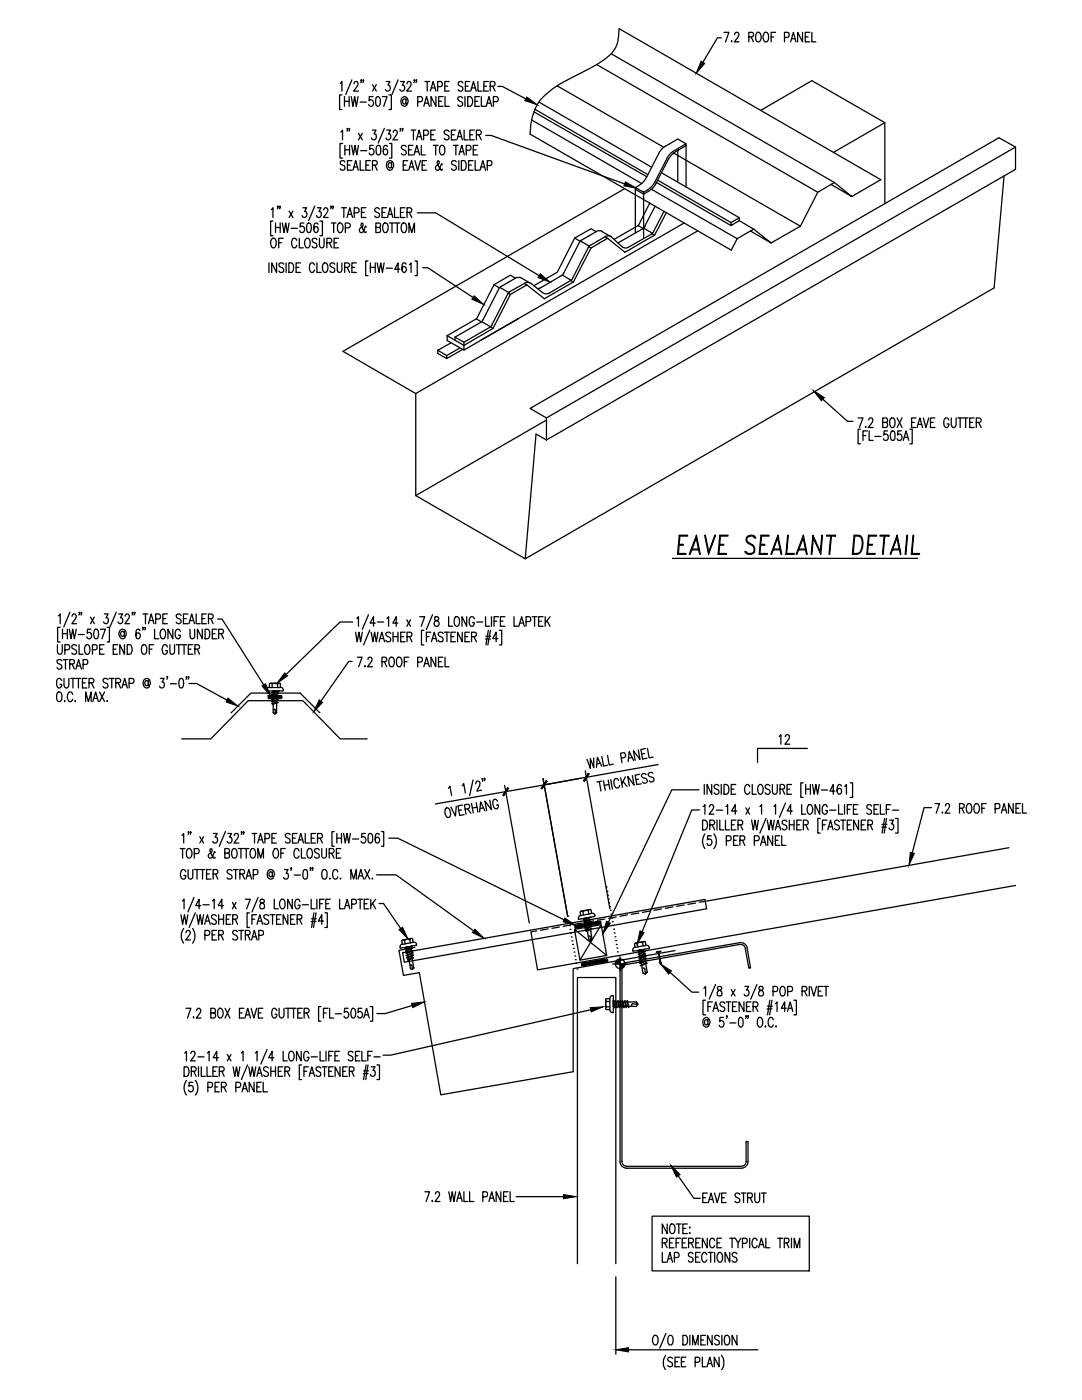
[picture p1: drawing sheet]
<svg xmlns="http://www.w3.org/2000/svg" width="216mm" height="279mm" viewBox="0 0 216 279" stroke-linecap="round" stroke-linejoin="round" font-family="sans-serif">
<g fill="none" stroke="#000" stroke-width=".25">
<path d="M67.9 16.7l.3-.4v1.9M68.2 18.9h-.4v3h.4M68.7 19.3v1.9M69.7 19.3v1.9M70.1 19.3l.3 1.9 .4-1.9 .3 1.9 .3-1.9M70.2 15.9l-1.2 3M70.6 16.7l.3-.4 .4 .1 .1 .3-.2 .6-.6 .9h.9M72.1 16h-.1h.1l-.1 .5M72.5 16h-.1h.1l-.1 .5M74.3 16.9l.8 1.3M74.4 19.3h-.7l-.1 .8a.6 .6 0 0 1 .9 .1 .6 .6 0 0 1-.2 .9l-.4 .1-.3-.4M75.1 16.9l-.8 1.3"/>
<path d="M75.1 19.4l.4-.1a1.32 1.32 0 0 1 0 1.9h-.2a1.63 1.63 0 0 1-.2-1.8zM76.3 19.3h.9l-.6 1.9M77.1 16.3h.7l-.4 .7a.56 .56 0 0 1 .5 .8 .56 .56 0 0 1-1 0M77.6 18.9h.5v3h-.5M79.4 15.9l-1.2 3M79.9 16.3h.8l-.5 .7a.56 .56 0 0 1 .5 .8 .56 .56 0 0 1-.9 0M81 19.7l.1 1.1a.76 .76 0 0 0 .3-1.1 .76 .76 0 0 0-1-.3 .76 .76 0 0 0-.4 1 .71 .71 0 0 0 .4 .7 .71 .71 0 0 0 .8-.2M81.2 16.7l.1-.2a.42 .42 0 0 1 .6-.1 .42 .42 0 0 1 .1 .6l-.9 1.2h1M82.7 16h-.1h.1l-.1 .5M83.1 16h-.1h.1l-.1 .5M84.8 16.3h1M85.2 16.3v1.9"/>
<path d="M85.9 18.2l.5-1.9 .6 1.9M86.1 17.5h.7M87 19.3v1.9l-1-1.9v1.9M87.3 17.3l.8-.1 .2-.3a.48 .48 0 0 0-.4-.6h-.6v1.9M88.4 19.3h-.9v1.9h.9M88.8 17.2h.5M88.8 19.3v1.9h.8M89.6 16.3h-.8v1.9h.8M92.3 19.6a.53 .53 0 0 0-.5-.3 .53 .53 0 0 0-.5 .3l.2 .4 .6 .4a.49 .49 0 0 1-.1 .8h-.3l-.4-.3M92.4 16.6a.48 .48 0 0 0-.7-.3 .48 .48 0 0 0-.2 .6l.6 .4a.5 .5 0 0 1 .1 .8 .5 .5 0 0 1-.8-.2M92.8 19.3v1.9M92.9 17.2h.5"/>
<path d="M93.3 19.3a1.03 1.03 0 0 1 1 .6 1.03 1.03 0 0 1-.3 1.2l-.7 .1zM93.8 16.3h-.9v1.9h.9M93.9 18.2l.6-1.9 .5 1.9M94.1 17.5h.7M95.4 16.3v1.9h.8M95.7 19.3h-.9v1.9h.9M96 19.3v1.9h.9M96.5 17.2h.6M97.4 16.3h-.9v1.9h.9M97.8 17.2l.9-.1 .1-.3-.1-.4-.9-.1v1.9M98.3 17.2l.5 1M99.3 17.2h.9l4.7 2.5"/>
<path d="M111.2 17.1l21.2 12.3M119.1 12.9l44.1 25.5-3.5 6.7M121.9 10.7l44.6 25.7M143.9 7.5h-.7l-3 5M144.5 6.4h.9l-.6 2M145.9 8.3h.1zM146.6 6.9v-.1a.44 .44 0 0 1 .6-.3 .44 .44 0 0 1 .1 .7l-.8 1.2h1M149.4 7.4h.6l.4-.4a.4 .4 0 0 0-.4-.6h-.6v2M149.9 7.4l.5 1M151 6.5l.2-.1a.9 .9 0 0 1 .6 1.5 .53 .53 0 0 1-.7 .4 .53 .53 0 0 1-.3-.7v-.7zM152.6 6.5l.1-.1a.59 .59 0 0 1 .7 .8v.4a.53 .53 0 0 1-.4 .7 .53 .53 0 0 1-.7-.4v-.7zM153.9 7.4h.5"/>
<path d="M154.8 6.4h-.9v2M156.5 7.5h.6a.54 .54 0 0 0 .4-.5 .54 .54 0 0 0-.4-.6h-.6v2M157.8 8.4l.5-2 .5 2M157.9 7.7h.8M160.1 6.4v2l-.9-2v2M160.7 7.4h.5M161.6 6.4h-.9v2h.9M162 6.4v2h.8M68 26.3l.4-.3v1.9M68.4 28.6h-.6v3h.6M68.7 20.2h1M68.8 32.3a.48 .48 0 0 0-.6-.2 .48 .48 0 0 0-.3 .6l.7 .3a.5 .5 0 0 1 .1 .9 .5 .5 0 0 1-.8-.2"/>
<path d="M68.8 29v1.9M68.8 29.9h1M69.3 32.9h.6M69.4 25.7h-.2h.2l-.2 .5M69.8 25.7h-.2h.2l-.2 .5M69.8 29v1.9M70.2 29l.3 1.9 .4-1.9 .3 1.9 .3-1.9M70.2 32.1h-.9v1.9h.9M70.4 34l.6-1.9 .5 1.9M70.6 33.3h.7M71.5 26.6l.8 1.3M71.9 32.1v1.9h.8"/>
<path d="M71.9 20.4h1.2M72 30.1h1.2M72.3 26.6l-.8 1.3M73 32.9h.6M73.9 32.1h-.9v1.9h.9M74.3 26h.7l-.4 .7a.56 .56 0 0 1 .5 .8 .56 .56 0 0 1-.8 .3l-.1-.3M74.3 32.9h.6a.46 .46 0 0 0 .4-.4 .46 .46 0 0 0-.4-.4h-.6v1.9M74.5 29h-.7l-.1 .8a.59 .59 0 0 1 .8 0 .59 .59 0 0 1 .1 .8 .48 .48 0 0 1-.9 .1v-.2M74.8 32.9l.5 1.1M75.3 29.1l.3-.1a.85 .85 0 0 1 .4 1.1l-.2 .7-.3 .1a.89 .89 0 0 1-.5-1.1zM76.7 25.6l-1.2 2.9M77.2 26h.7l-.4 .7a.56 .56 0 0 1 .4 .8 .56 .56 0 0 1-.7 .3l-.2-.3"/>
<path d="M77.3 29.3a.36 .36 0 0 0-.6-.2l-.2 .3a1.45 1.45 0 0 0 .4 1.5 .56 .56 0 0 0 .5-.6 .56 .56 0 0 0-.7-.5l-.2 .5M77.7 28.6h.5v3h-.5M78.1 32.8l-.1-.2a.45 .45 0 0 0-.6 .4 .45 .45 0 0 0 .6 .4l.1-.2M78.1 32.5l.1 1a.76 .76 0 0 0 .3-1 .76 .76 0 0 0-1-.4 .76 .76 0 0 0-.4 1 .69 .69 0 0 0 .4 .8 .69 .69 0 0 0 .8-.2M78.5 26.4v-.2a.44 .44 0 0 1 .6-.1 .44 .44 0 0 1 .1 .6l-.8 1.2h1M80 25.7h-.2h.2l-.2 .5M80.4 25.7h-.2h.2l-.2 .5M80.5 32.9h.5M81 20v-.2a.46 .46 0 0 0-.7 .4 .46 .46 0 0 0 .7 .5v-.2M81.1 29.3a.52 .52 0 0 0-.6-.3 .52 .52 0 0 0-.4 .4l.1 .3 .8 .5a.44 .44 0 0 1-.3 .7h-.3l-.3-.3M81.4 32.1h-.9v1.9h.9M81.5 29.9h.6"/>
<path d="M81.6 34l.5-1.9 .6 1.9M81.8 33.3h.7M82 26h1M82.4 29h-.9v1.9h.9M82.5 26v1.9M82.6 30.9l.6-1.9 .5 1.9M82.8 32.1l.5 1.9 .6-1.9M82.8 30.3h.7M83.1 27.9l.5-1.9 .6 1.9M83.3 27.3h.7M83.3 20.3h.7a.54 .54 0 0 0 .3-.5 .54 .54 0 0 0-.3-.5h-.7v1.9M84.1 29v1.9h.8"/>
<path d="M84.2 32.9h.6M84.5 27h.7a.54 .54 0 0 0 .3-.5 .54 .54 0 0 0-.3-.5h-.7v1.9M84.6 21.2l.5-1.9 .6 1.9M84.8 20.6h.7M85.1 32.1h-.9v1.9h.9M86 26.9h.5M86.5 29h.9M86.9 26h-.9v1.9h.9M86.9 29v1.9M87.5 20.2h.6M88 29.1l.1-.1a.59 .59 0 0 1 .7 .7l-.1 .8a.49 .49 0 0 1-.7 .3l-.3-.6v-.8zM88.3 32.9l-.1-.2-.2 .1-.2 .6a.53 .53 0 0 1-.8 .5l-.1-.7 .7-.5a.41 .41 0 0 0-.2-.6 .59 .59 0 0 0 0 .9l.5 .9 .3 .1 .1-.2"/>
<path d="M89.6 26.3a.53 .53 0 0 0-.5-.4 .53 .53 0 0 0-.5 .4l.2 .4 .7 .4a.51 .51 0 0 1-.1 .8 .51 .51 0 0 1-.8-.3M90.1 26.9h.5M90.5 29h.9M91 26h-.9v1.9h.9M91 29v1.9M91 32.3a.48 .48 0 0 0-.6-.2 .48 .48 0 0 0-.2 .6l.6 .3a.5 .5 0 0 1 .1 .9 .5 .5 0 0 1-.8-.2M91.2 27.9l.5-1.9 .6 1.9M91.4 27.3h.7M91.6 32.1v1.9M91.6 30.9l.5-1.9 .6 1.9M91.8 30.3h.7M92.1 32.1h.5a1.17 1.17 0 0 1 0 1.9h-.5z"/>
<path d="M92.6 26v1.9h.8M93 30h.6l.3-.2-.1-.7-.8-.1v1.9M93.5 32.9h.6M93.8 26.9h.5M94.4 32.1h-.9v1.9h.9M94.4 29.9h.6M94.6 26h-.8v1.9h.8M94.8 20.2h.5M94.8 32.1v1.9h.8M95.1 26.9l.8-.1 .1-.3v-.3l-.3-.2h-.6v1.9M95.3 29h-.9v1.9h.9M95.5 26.9l.5 1"/>
<path d="M95.8 34l.5-1.9 .6 1.9M96 33.3h.7M96.9 27h1.1l26.7 9.7M97 21.2l.6-1.9 .5 1.9M97.2 33l.8-.1 .1-.7-.3-.1h-.6v1.9M97.2 20.6h.7M98.5 20.3h.6a.54 .54 0 0 0 .3-.5 .54 .54 0 0 0-.3-.5h-.6v1.9M106.1 23.9l21.9 12.7M106.5 22.3l22.6 13M106.8 21.8l22.5 13.1M107.6 20.4l22.4 13M124.7 37.6l-56.3 32.5 14.6 8.4v20.4"/>
<path d="M126.8 37.8l1.6 .9M126.8 37.4l1.6 1M126.8 37.8v8.7M128.4 38.4v9.2M129 35.4l-.8 1.1-1.4 .9v.4M129.1 38l-.7 .4M129.4 38.2l-1 .5v-.3M130 37.8l17.1 9.8M130.6 36.4l-.5 .7-1 .8M130.9 36.6l-.5 .7-1 .9M131 36.4l14.9 8.6M131.2 36l14.7 8.4"/>
<path d="M131.4 30.7l-2.4 4.7M132 34.5l15.5 8.9M132.9 29.1l2.3-1.4 1.7 1-2.3 1.4M132.9 29.1l-1 .8-.5 .7M133.3 31.8l-2.4 4.8M134.4 30.5l25.3 14.6M134.6 30l-.7 .6-.6 .6-2.7 5.2M134.9 30.2l-1 .9-.5 .7M135.5 29.9l-.7 .3M136.9 28.7v.4l-1.7 .9v6.2M136.9 29.1v8.2M151.8 22l10.2-5.9 14.6 8.4v16.2"/>
<path d="M165.8 36.8l4.2 2.4-3.5-2.8-3.3 2M170 39.2l5.8-3.3-52.2-30.2-.1 .8a5.9 5.9 0 0 1-2.9 5.4 80.3 80.3 0 0 1-8.6 4.7 10.6 10.6 0 0 0-5.8 6.6l-.3 1.7-.1 1.9 40.1 23.1 1.2-2.3M176.6 24.5l-10.3 5.9M200.3 35.1l-1.9 22.4-93.6 54-21.8-12.6M202.6 29.4l-93.6 54M53.7 52.5v1.9M54.1 41.8l.4-.3v1.9M54.3 47.6h.1a.59 .59 0 0 1 .7 .7v.7a.49 .49 0 0 1-.8 .4l-.3-.7v-.4zM54.5 44.1h-.5v2.9h.5M55 44.5v1.9M55 45.4h.9M55.2 52.5v1.9l-1-1.9v1.9"/>
<path d="M55.5 41.2h-.1h.1l-.1 .5M55.6 48.4h.6M55.9 41.2h-.1h.1l-.1 .5M55.9 44.5v1.9M56.3 44.5l.4 1.9 .3-1.9 .3 1.9 .4-1.9M56.5 47.6h-.9v1.9M56.6 52.7a.52 .52 0 0 0-.5-.3 .52 .52 0 0 0-.4 .5l.1 .3 .7 .3a.49 .49 0 0 1-.2 .9l-.5-.1-.1-.2M57.1 52.5v1.9M57.6 52.5a.97 .97 0 0 1 1 .5 .97 .97 0 0 1-.2 1.1l-.3 .3h-.5zM57.7 42.1l.7 1.3M58.1 45.6h1.2M58.4 42.1l-.7 1.3"/>
<path d="M59.1 53.4h.5M59.2 48a.47 .47 0 0 0-.5-.5 .47 .47 0 0 0-.4 .5v1a.45 .45 0 0 0 .2 .4 .45 .45 0 0 0 .5 0l.2-.4M59.7 47.6v1.9h.8M60 52.5h-.9v1.9h.9M60.4 41.5h.8l-.4 .7a.58 .58 0 0 1 .4 .8 .58 .58 0 0 1-.8 .3l-.1-.3M60.6 44.5h-.7v.7a.59 .59 0 0 1 .9 .6 .59 .59 0 0 1-.9 .4l-.1-.2M61.1 47.6h.1a.59 .59 0 0 1 .7 .7l-.1 .7a.49 .49 0 0 1-.7 .4l-.3-.7v-.4zM61.4 44.6l.3-.1a1.1 1.1 0 0 1 .3 1.5l-.1 .3-.3 .1a1.21 1.21 0 0 1-.4-1.6zM62.8 52.9a.49 .49 0 0 0-.8-.4 1.39 1.39 0 0 0 .1 1.9 .52 .52 0 0 0 .7-.5M62.8 41.1l-1.2 2.9M63.2 52.5v1.9h.9M63.2 47.8a.46 .46 0 0 0-.6-.2 .46 .46 0 0 0-.2 .6l.6 .3a.5 .5 0 0 1 .1 .8 .5 .5 0 0 1-.8-.1"/>
<path d="M63.3 41.5h.7l-.3 .7a.58 .58 0 0 1 .4 .8 .58 .58 0 0 1-.8 .3l-.2-.3M63.4 44.8a.4 .4 0 0 0-.6-.2 1.32 1.32 0 0 0 .2 1.8 .61 .61 0 0 0 .5-.6 .61 .61 0 0 0-.5-.6l-.2 .1-.2 .5M63.7 47.6v1.3a.49 .49 0 0 0 .3 .5 .49 .49 0 0 0 .5 0l.2-.5v-1.3M63.8 44.1h.5v2.9h-.5M64.5 52.7a.47 .47 0 0 1 .5-.2 .47 .47 0 0 1 .3 .4v1a.47 .47 0 0 1-.7 .4l-.3-.6zM64.6 41.9v-.1a.45 .45 0 0 1 .6-.3 .45 .45 0 0 1 .1 .7l-.8 1.2h1M65.2 48.4h.9l.1-.3-.1-.5h-.9v1.9M65.7 48.4l.5 1.1M66.1 41.2h-.1h.1l-.1 .5M66.1 44.5h.9M66.5 41.2h-.1h.1l-.1 .5M66.6 44.5v1.9"/>
<path d="M66.7 48.4h.5M66.8 52.7a.48 .48 0 0 0-.6-.2 .48 .48 0 0 0-.3 .6l.6 .3a.5 .5 0 0 1 .2 .9 .5 .5 0 0 1-.8-.2M67.3 52.5v1.3a.46 .46 0 0 0 .3 .6 .46 .46 0 0 0 .6-.3v-1.6M67.5 47.6h-.8v1.9h.8M67.6 44.6l.1-.1a1.03 1.03 0 0 1 .8 .8 1.03 1.03 0 0 1-.4 1l-.1 .1a.95 .95 0 0 1-.6-1.5zM68.1 41.5h1M68.6 41.5v1.9M68.8 53.4l.8-.1 .2-.3-.1-.4-.3-.1h-.6v1.9M68.9 45.5h.6l.3-.2 .1-.5-.2-.2-.8-.1v1.9M69.2 43.4l.6-1.9 .5 1.9M69.2 53.4l.6 1M69.5 42.8h.6"/>
<path d="M70.2 53.4h.6M70.7 42.5h.6l.4-.4a.56 .56 0 0 0-.4-.6h-.6v1.9M71.1 52.5h-.9v1.9h.9M72.1 42.4h.6M73 41.5h-.9v1.9h.9M73.1 45.3l-.2-.2-.2 .8a.57 .57 0 0 1-.9 .4l-.1-.3 .1-.4 .6-.5a.41 .41 0 0 0-.2-.6l-.2 .3 .1 .4 .6 1.1 .3 .1 .1-.2M73.4 52.1h-.4v2.9h.4M73.9 53.4h1M73.9 52.5v1.9M74.9 52.5v1.9M75 45.4h.6a.46 .46 0 0 0 .3-.4 .46 .46 0 0 0-.3-.5h-.6v1.9h.6l.3-.2v-.6l-.3-.2M75.3 52.5l.3 1.9 .4-1.9 .3 1.9 .4-1.9"/>
<path d="M75.7 41.8a.47 .47 0 0 0-.7-.3 .47 .47 0 0 0 0 .8l.5 .2a.5 .5 0 0 1 .1 .8 .5 .5 0 0 1-.8-.2M76.2 42.4h.6M76.6 44.6a.58 .58 0 0 1 .6 0 .58 .58 0 0 1 .3 .6l-.1 .7a.49 .49 0 0 1-.8 .4l-.2-.6v-.5zM77 53.5h1.3M77.1 41.5h-.9v1.9h.9M77.3 43.4l.5-1.9 .6 1.9M77.5 42.8h.7M77.7 44.5h1M78.2 44.5v1.9M78.7 41.5v1.9h.9M78.8 44.5h1M79.3 44.5v1.9"/>
<path d="M79.8 53.7h-1l.6-1.2v1.9M79.9 42.4h.6M80.2 44.8a.47 .47 0 0 1 .5-.3 .47 .47 0 0 1 .4 .4v1a.45 .45 0 0 1-.3 .5 .45 .45 0 0 1-.5-.1l-.3-.6zM80.8 41.5h-.9v1.9h.9M81 52.7a.36 .36 0 0 0-.6-.2l-.2 .3a1.45 1.45 0 0 0 .4 1.6 .56 .56 0 0 0 .5-.7 .56 .56 0 0 0-.7-.4l-.2 .4M81.2 42.4h.6a.49 .49 0 0 0 .4-.5 .49 .49 0 0 0-.4-.4h-.6v1.9M81.6 46.4v-1.9l.6 1.9 .5-1.9v1.9M81.7 52.8l.3-.3v1.9M81.7 42.4l.5 1M82.8 52.1h.5v2.9h-.5M83.3 42.5h3.6l20.7 12.5M84.4 53.4h1l9 6"/>
<path d="M98.6 56.8l-3.5 6.8-5.9 3.4M98.6 56.8l1 .6M99.5 57.7l-3.1 6.1M99.8 57.4l1.7 1M100 57.1l-.5 .6M101.3 58.7l-3.1 6.1-.5 .6M101.3 58.7l.3-.4 3-1.7 .5 .3-3.3 1.9M101.4 58.5l.4 .3-3.4 6.7M102.9 55.5l-1.1-.6-3.2 1.9M102.9 55.5l-2.9 1.7M102.9 55.5l.5-.2 .6 .2 1.8 1M104.6 56.5a1.29 1.29 0 0 1 1.5 .1"/>
<path d="M107.9 57.4l-.6 .2M112 55l-4.1 2.5M112.2 54.9l1.7 1M113.7 56.1l-4 2.4a1.29 1.29 0 0 1-1.5-.1l-2.1-1.7M113.9 56l.5 .3M114.3 55.5l-.5 .6M114.4 56.3l-5.8 3.3-3.5-2.7M114.7 47.5l-3.5 6.8-4.7 2.7M115.6 48.4l-3.1 6.1-.5 .5M115.8 48.1l1.8 1M116.1 47.9l2.8-1.7-1-.6-3.2 1.9 1 .6M116.1 47.9l-.5 .5"/>
<path d="M117.4 49.4l-3.2 6.2M117.5 49.2l.4 .3-3.5 6.8M120.1 46.2l1.8 1M120.1 46.1l-.6-.1-.5 .2M120.7 47.3l.5 .3-3.3 1.9M120.7 47.3l-2.8 1.6-.5 .5M121.9 47.3l2.3 2M122 47.2a1.29 1.29 0 0 0-1.3 0M124.3 49.3a.91 .91 0 0 0 1.1 .1M127.3 45l1 .6M128.2 45.7l-4.9 2.8M128.4 45.5l1.8 1"/>
<path d="M128.7 45.2l-.5 .5M129.7 40.5l-2.3 4.5-4.9 2.8M129.9 46.8l-4.6 2.6M130.1 46.6l.5 .3-5.9 3.4-3.5-2.7M130.4 46.2l-.5 .5M130.7 41.2l-2.1 4M132.5 42.2l-2.1 4M133 42.4l-2.4 4.5M136.5 44.5l-40.5 23.4M139.2 46.1l-56.2 32.4M145.9 44.4l1.6-1v.6l-1.6 1zM147.5 44l2.9 1.7"/>
<path d="M149.8 46.1l4.1 2.4-3.5-2.8-3.3 1.9M159.7 45.1l-5.8 3.4M87.4 69.9v.6l1.7 1.1v-.6M89.2 67v1l3.4 1.9M90 68.4l-2.6 1.5 1.7 1.1 2.7-1.6M90.8 67.3l1.8 1M90.8 67.3v.6M92.3 69.7l-3.2 1.9M95 63.6l1 .6M95.9 64.4l-5.1 2.9M96.1 64.2l1.8 1M96.4 63.8l-.5 .5"/>
<path d="M97.6 65.4l-5 2.9M97.8 65.2l.6 .3M98.4 65.5l-5.8 3.4-3.4-1.9M103.5 63.6l-10.9 6.3v-1.6M164.2 79.7l4.9 4.4h1.1M105.8 81.5l93.5-54 3.3 1.9v4.4l-93.6 54v-4.4zM109 83.8l-26 15.1M109 87.8l-2-1.2-2.2 24.9M171.2 83.4h1l-.7 1.9M171.7 85.7h-.5v2.9h.5M172.2 86.9h.5M172.7 85.1v.2z"/>
<path d="M173.1 86h-.9v1.9M173.3 83.8l.1-.2a.44 .44 0 0 1 .6-.1 .44 .44 0 0 1 .1 .6l-.8 1.2h.9M173.4 86v1.9h.8M174.6 87.1h1.2M176.1 84.3l.9-.1 .1-.2-.1-.5-.9-.1v1.9h.7a.54 .54 0 0 0 .3-.5 .54 .54 0 0 0-.3-.5M177.1 86h-.7l-.1 .8a.52 .52 0 0 1 .7-.1 .52 .52 0 0 1 .2 .7 .48 .48 0 0 1-.4 .5 .48 .48 0 0 1-.5-.3M177.8 83.5l.1-.1a.59 .59 0 0 1 .7 .7l-.1 .8a.49 .49 0 0 1-.7 .3l-.3-.6 .1-.8zM177.9 86.1l.3-.1a.94 .94 0 0 1 .4 1.1l-.2 .7-.3 .1a1.1 1.1 0 0 1-.4-1.5zM179 83.4l1 1.9M179.9 86h-.8v.8a.52 .52 0 0 1 .7-.1 .52 .52 0 0 1 .2 .7 .5 .5 0 0 1-.4 .5 .5 .5 0 0 1-.6-.3M180 83.4l-1 1.9M180.2 87.9l.6-1.9 .5 1.9"/>
<path d="M180.5 87.3h.6M181.6 85.7h.4v2.9h-.4M181.9 84.3h.5M182.8 83.4h-.9v1.9h.9M183 85.3l.5-1.9 .6 1.9M183.2 84.7h.7M184.2 83.4l.6 1.9 .5-1.9M185.7 84.3h.5M186.5 83.4h-.8v1.9h.8M189.3 83.8a.49 .49 0 0 0-.7-.3 1.39 1.39 0 0 0 .1 1.8 .55 .55 0 0 0 .6-.7h-.3M189.8 83.4v1.4a.49 .49 0 0 0 .2 .4 .49 .49 0 0 0 .6 0l.2-.4v-1.4M191.1 83.4h1"/>
<path d="M191.6 83.4v1.9M192.2 83.4h1M192.7 83.4v1.9M193.5 84.3h.5M194.4 83.4h-.9v1.9h.9M194.8 84.3l.8-.1 .2-.2-.1-.4-.3-.2h-.6v1.9M195.3 84.3l.5 1M134.2 111.4h48.9M135.5 106.8h1.7v.2h-1.5l-.3 3.5h1.5l-.1 .1h-1.6zM135.5 108.6h.8v.2h-.8M137.9 109.7h1.6M138 109.6h1.4"/>
<path d="M139 106.8l.7 3.8h-.1l-.7-3.2-1.2 3.2h-.2zM140.6 106.8h.1l.7 3.3 1.2-3.3h.2l-1.4 3.8zM143.6 108.6h.8v.2h-.8M143.6 106.8h1.7l-.1 .2h-1.5l-.2 3.5h1.4v.1h-1.6zM149.2 107a1.07 1.07 0 0 1 1.6 .4h-.3l-.1-.2a.95 .95 0 0 0-1.4 .2v.4a2.27 2.27 0 0 0 1.3 1 1.06 1.06 0 0 1 0 1.7 1.06 1.06 0 0 1-1.6-.4h.3v.2a1.06 1.06 0 0 0 1.4-.2 1.02 1.02 0 0 0-.4-1.3l-.7-.3a.88 .88 0 0 1-.1-1.5zM151.8 108.6h.8v.2h-.8M151.8 106.8h1.6v.2h-1.4l-.4 3.5h1.5v.1h-1.6zM154.2 109.7h1.6M154.3 109.6h1.4M155.2 106.8l.8 3.8h-.1l-.7-3.2-1.2 3.2h-.2zM157.2 106.8h.1l-.3 3.7h1.5l-.1 .1h-1.6zM159.2 109.7h1.7"/>
<path d="M159.4 109.6h1.3M160.3 106.8l.8 3.8h-.2l-.6-3.2-1.3 3.2h-.1zM162.2 106.8l1.5 3.3 .3-3.3h.1l-.3 3.8-1.5-3.2-.3 3.2h-.1zM165 106.8h1.7v.2h-1.8zM165.8 107l-.4 3.6h.2l.3-3.6M170.4 106.8h1a1.3 1.3 0 0 1 .8 1.5 2.94 2.94 0 0 1-.7 2.2l-.4 .1h-1zM170.5 107h.9a1.98 1.98 0 0 1 .4 2.7l-.3 .6-.4 .2h-.8zM173.3 108.6h.8v.2h-.8M173.3 106.8h1.6v.2h-1.5l-.3 3.5h1.5v.1h-1.6zM175.6 106.8h1.8v.2h-1.8zM176.4 107l-.3 3.6h.1l.4-3.6M178 109.7h1.6"/>
<path d="M178.1 109.6h1.4M179 106.8l.8 3.8h-.2l-.6-3.2-1.3 3.2h-.1zM181 106.8h.1l-.4 3.8h-.1zM182.2 106.8h.1l-.3 3.7h1.5v.1h-1.7zM11.5 128.7v1.6a.44 .44 0 0 0 .4 .3 .44 .44 0 0 0 .4-.3l.1-1.6M11.5 138.2l.2-.1a.59 .59 0 0 1 .6 .7v.5a.56 .56 0 0 1-.5 .7 .56 .56 0 0 1-.5-.7v-.7zM11.7 122.9l.3-.4v2M12 125.2h-.5v2.9h.5M12.3 135.8a.49 .49 0 0 0-.8-.3 1.39 1.39 0 0 0 .2 1.8 .55 .55 0 0 0 .6-.7h-.3M12.3 131.9a.52 .52 0 0 0-.5-.3 .52 .52 0 0 0-.4 .5l.1 .2 .7 .4a.49 .49 0 0 1-.2 .8l-.5-.1-.1-.2M12.5 125.6v1.9M12.5 126.5h.9"/>
<path d="M12.6 131.6h1M12.8 135.4v1.4a.49 .49 0 0 0 .2 .4 .49 .49 0 0 0 .5 0l.2-.4v-1.4M12.9 139.8v.2zM12.9 129.7h.7l.3-.4a.5 .5 0 0 0-.3-.6h-.7v1.9M13.1 131.6v1.9M13.4 125.6v1.9M13.8 125.6l.4 1.9 .3-1.9 .3 1.9 .4-1.9M13.9 132.5h.6a.46 .46 0 0 0 .4-.4 .46 .46 0 0 0-.4-.5h-.6v1.9M14 122.2l-1.3 2.9M14.1 135.4h.9M14.4 123v-.1a.45 .45 0 0 1 .6-.3 .45 .45 0 0 1 .1 .7l-.8 1.2h1M14.4 132.5l.4 1"/>
<path d="M14.5 138.6a.49 .49 0 0 0-.5-.5 .49 .49 0 0 0-.5 .5v.9a.49 .49 0 0 0 .5 .5 .49 .49 0 0 0 .5-.5M14.5 135.4v1.9M15 139.8v.2zM15.1 133.5l.6-1.9 .5 1.9M15.2 135.4h.9M15.3 128.9a.48 .48 0 0 0-.7-.2 .48 .48 0 0 0-.2 .6l.8 .6 .1 .4a.54 .54 0 0 1-1 0M15.4 132.9h.6M15.6 126.6h1.2M15.6 135.4v1.9M15.8 128.7v1.9h.8M15.9 122.3h-.2h.2l-.2 .4M16.3 122.3h-.1h.1l-.1 .4"/>
<path d="M16.5 136.3h.5M16.6 132.6l.8-.1 .1-.7-.3-.2h-.6v1.9M17.1 128.7h.2a.59 .59 0 0 1 .6 .7v.5a.56 .56 0 0 1-.5 .7 .56 .56 0 0 1-.5-.7v-.8zM17.3 135.4h-.8v1.9h.8M17.8 136.3l.8-.1 .1-.3v-.3l-.3-.2h-.6v1.9M18.1 123.2l.7 1.3M18.1 125.6h-.6l-.1 .8a.59 .59 0 0 1 .8 0 .59 .59 0 0 1 0 .8 .47 .47 0 0 1-.4 .3 .47 .47 0 0 1-.4-.2l-.1-.2M18.2 136.3l.5 1M18.4 129.7h.6a.54 .54 0 0 0 .4-.5 .54 .54 0 0 0-.4-.5h-.6v1.9M18.7 139.4h.7M18.8 123.2l-.7 1.3M18.9 125.7l.3-.1a1.1 1.1 0 0 1 .4 1.5l-.1 .3-.4 .1a1.21 1.21 0 0 1-.3-1.6z"/>
<path d="M19.9 129.6h.5M19.9 138.1l1 1.9M20.1 125.6h.9l-.7 1.9M20.8 128.7h-.9v1.9h.9M20.8 122.5h.8l-.4 .8a.56 .56 0 0 1 .4 .7 .56 .56 0 0 1-.8 .3l-.1-.2M20.9 138.1l-1 1.9M21.3 139.9h.1zM21.4 125.2h.4v2.9h-.4M21.5 135.7a.52 .52 0 0 0-.5-.3 .52 .52 0 0 0-.4 .4l.1 .3 .7 .5a.44 .44 0 0 1-.2 .7l-.5-.1-.1-.2M21.8 135.4h1M22.3 135.4v1.9M22.6 129.6h.5"/>
<path d="M23.1 136.3l.8-.1 .2-.3-.1-.3-.3-.2h-.6v1.9M23.2 122.2l-1.2 2.9M23.5 128.7h-.9v1.9h.9M23.6 136.3l.5 1M23.7 122.5h.8l-.5 .8a.56 .56 0 0 1 .5 .7 .56 .56 0 0 1-.8 .3l-.1-.2M24.3 137.3l.6-1.9 .5 1.9M24.5 136.7h.7M24.8 126.3l-.1-.2a.46 .46 0 0 0-.6 .4 .46 .46 0 0 0 .6 .4l.1-.1M24.8 126v1a.77 .77 0 0 0 .3-1 .77 .77 0 0 0-1-.4 .77 .77 0 0 0-.4 1 .69 .69 0 0 0 .4 .8 .69 .69 0 0 0 .9-.2M24.8 128.7v1.9l-.9-1.9v1.9M25 123v-.1a.45 .45 0 0 1 .6-.3 .45 .45 0 0 1 .1 .7l-.8 1.2h1M25.4 128.7h.5a1.17 1.17 0 0 1 0 1.9h-.5z"/>
<path d="M25.8 136.4h.6l.3-.2v-.5l-.1-.2-.8-.1v1.9M26.5 122.3h-.1h.1l-.1 .4M26.9 122.3h-.2h.2l-.2 .4M27.9 125.8a.4 .4 0 0 0-.6-.1l-.2 .7 .2 1a.54 .54 0 0 0 .7-.5 .54 .54 0 0 0-.7-.5l-.2 .4M28.5 128.7h.1a.59 .59 0 0 1 .7 .7v.5a.56 .56 0 0 1-.5 .7 .56 .56 0 0 1-.6-.7l.1-.8zM28.5 122.5h1M28.6 125.3h-.1h.1l-.1 .4M29 125.3h-.1h.1l-.1 .4M29 122.5v2M29.6 136.1l-.1-.2a.48 .48 0 0 0-.6 .3 .48 .48 0 0 0 .3 .6h.2l.2-.2M29.6 135.8l.1 1a.75 .75 0 0 0 .1-1.1 .75 .75 0 0 0-1.1 0 .89 .89 0 0 0-.1 1.2 .89 .89 0 0 0 1.1 .2l.1-.1M29.6 124.5l.6-2 .5 2"/>
<path d="M29.8 129.6h.5M29.8 123.8h.7M30.7 128.7h-.9v1.9M30.8 125.6v1.9h.9M31.1 123.5h.6a.54 .54 0 0 0 .3-.5 .54 .54 0 0 0-.3-.5h-.6v2M32 135.4h.8l-.5 .7a.56 .56 0 0 1 .5 .8 .56 .56 0 0 1-.9 .2v-.2M32.1 125.8a.47 .47 0 0 1 .5-.2 .47 .47 0 0 1 .4 .4v1a.45 .45 0 0 1-.3 .4 .45 .45 0 0 1-.5 0l-.3-.6zM32.5 123.5h.5M33.4 122.5h-.9v2h.9M33.4 129.1a.47 .47 0 0 0-.5-.5 .47 .47 0 0 0-.4 .5v1a.5 .5 0 0 0 .6 .5 .5 .5 0 0 0 .3-.7h-.4M33.4 135.1h-.1h.1l-.1 .5M33.9 128.7v1.6a.47 .47 0 0 0 .5 .3 .47 .47 0 0 0 .4-.3v-1.6"/>
<path d="M34 136.5h1.2M34.5 125.6v1.9l-1-1.9v1.9M35.2 128.7h.9M35.7 128.7v1.9M35.9 135.5l.3-.1a1.1 1.1 0 0 1 .4 1.5l-.2 .3-.3 .1a1.21 1.21 0 0 1-.3-1.6zM36 126a.47 .47 0 0 0-.5-.4 .47 .47 0 0 0-.5 .4v1a.49 .49 0 0 0 .8 .4l.2-.6h-.4M36.1 122.8a.53 .53 0 0 0-.4-.3 .53 .53 0 0 0-.5 .3l.1 .5 .7 .3a.49 .49 0 0 1-.2 .9h-.3l-.3-.3M36.3 128.7h.9M36.6 123.5h.6M36.7 128.7v1.9M37.2 135.1h-.1h.1l-.1 .5M37.5 122.5h-.9v2h.9"/>
<path d="M37.6 129.6h.5M37.7 135.1h-.2h.2l-.2 .5M37.7 124.5l.6-2 .5 2M37.7 136.4h1.5l6.1 3.3M37.9 125.6v1.3a.47 .47 0 0 0 .2 .5 .47 .47 0 0 0 .5 0l.2-.5v-1.3M37.9 123.8h.7M38.5 128.7h-.9v1.9h.9M38.9 129.6l.8-.1 .1-.3-.1-.5h-.8v1.9M39.1 122.5v2h.8M39.4 129.6l.4 1M40.3 123.5h.5M40.4 125.6v1.9l-1-1.9v1.9"/>
<path d="M40.9 125.6a.97 .97 0 0 1 1 .5 .97 .97 0 0 1-.2 1.1l-.3 .3h-.5zM41.2 122.5h-.9v2h.9M41.6 123.5h.6a.49 .49 0 0 0 .3-.5 .49 .49 0 0 0-.3-.5h-.6v2M42.1 123.5l.4 1M42.4 126.5h.5M43.3 125.6h-.9v1.9h.9M43.4 123.5h.9l8.3 13.2M43.6 126.5l.9-.1 .1-.3-.1-.4-.9-.1v1.9M44.1 126.5l.5 1M53.2 137.7v.2h3.3v-.2M53.5 139.1h.1M53.5 139h.1"/>
<path d="M53.5 138.8h2.6v.6h-2.6zM53.6 139.3h.1M53.6 139.2h.1M53.6 139.4h.1M53.6 138.9h.1M53.7 139.1h.1M53.7 139h.1M53.7 139.3h.1M53.7 139.2h.1M53.7 137.2l-.4 .2-.1 .3M53.7 138.9h.1M53.7 136.5v.7h2.3v-.7"/>
<path d="M53.8 139.2h.1M53.8 139.1h.1M53.8 139.4h.1M53.8 138.8h.1M53.9 139.1h.1M53.9 139h.1M53.9 139.3h.1M53.9 139.2h.1M54 139.4h.1M54 138.9h.1M54 139.1h.1M54 139h.1"/>
<path d="M54 139.3h.1M54 139.2h.1M54 136.4h1.7M54.1 138.9h.1M54.1 139.2h.1M54.1 139.1h.1M54.1 139h.1M54.2 139.3h.1M54.2 138.8h.1M54.2 138.6l1.2-.3 .2 .1-1.3 .3zM54.2 139.5l1.2-.3 .2 .1-1.3 .3zM54.2 139.1l1.2-.4 .2 .1-1.3 .4z"/>
<path d="M54.2 139h.1M54.3 139.3h.1M54.3 139.2h.1M54.3 139.4h.1M54.3 138.9h.1M54.3 136.5v.7M54.3 139.1h.1M54.3 139h.1M54.4 139.3h.1M54.4 139.2h.1M54.4 138.9h.1M54.4 138.2v.3"/>
<path d="M54.4 138.7v.3M54.4 139.2v.3M54.5 139.2h.1M54.5 139.1h.1M54.5 139h.1M54.5 139.6v.3M54.5 139.3h.1M54.5 138.8h.1M54.6 139h.1M54.6 139.3h.1M54.6 139.2h.1M54.6 139.4h.1"/>
<path d="M54.6 138.9h.1M54.7 139.1h.1M54.7 139h.1M54.7 139.3h.1M54.7 139.2h.1M54.8 138.9h.1M54.8 139.2h.1M54.8 139.1h.1M54.8 139h.1M54.8 139.3h.1M54.8 138.8h.1M54.9 139h.1"/>
<path d="M54.9 139.3h.1M54.9 139.2h.1M55 139.4h.1M55 138.9h.1M55 139.1h.1M55 139h.1M55.1 139.3h.1M55.1 139.2h.1M55.1 137.9l-.9 .2 .1 .2 1.3-.4M55.1 138.9h.1M55.1 139.1h.1M55.1 139h.1"/>
<path d="M55.2 139.3h.1M55.2 139.2h.1M55.2 139h.1M55.3 139.2h.1M55.3 139.4v.3M55.3 139.8l-.1 .4M55.3 139.4h.1M55.3 138.9h.1M55.3 138v.3M55.3 138.4v.3M55.3 138.9v.3M55.4 139.1h.1"/>
<path d="M55.4 139h.1M55.4 139.3h.1M55.4 139.2h.1M55.4 136.5v.7M55.4 138.9h.1M55.5 139.1h.1M55.5 139h.1M55.5 139.3h.1M55.5 139.2h.1M55.6 139h.1M55.6 137.9h.1M55.6 137.9h-1.2v.2"/>
<path d="M55.6 139.2h.1M55.7 139.4h.1M55.7 138.9h.1M55.7 139.1h.1M55.7 139h.1M55.7 139.3h.1M55.7 139.2h.1M55.8 138.9h.1M55.8 139.1h.1M55.8 139h.1M55.9 139.3h.1M55.9 139.2h.1"/>
<path d="M55.9 139h.1M56 139.2h.1M56 139.4h.1M56 138.9h.1M56 136.5a.34 .34 0 0 0-.6 0 .98 .98 0 0 0-1.1 0 .32 .32 0 0 0-.5 0M56 137.2l.5 .2v.3M56 139.1h.1M56 139h.1M56.1 139.2h.1M70.3 132h-.7l-5.6 7.9M70.4 124.1h-2.6l-10.7 10.5M70.9 126.2l.4 1.9 .3-1.9 .4 1.9 .3-1.9"/>
<path d="M71.2 123.4l.3-.3v1.9M71.3 131.2h.9l-.6 1.9M72.8 132.9v.2zM73.4 131.6l.2-.4h.4l.2 .5-.9 1.4h1M73.5 122.7l-1.2 2.9M73.8 125.8l-1.3 2.9M74.1 126.2l.3 1.9 .3-1.9 .4 1.9 .3-1.9M74.9 124.3h-1l.6-1.2v1.9M75.3 124.1h1.2M75.6 128.1l.6-1.9 .5 1.9M75.8 127.4h.7M76.2 132.1h.6a.46 .46 0 0 0 .4-.5 .46 .46 0 0 0-.4-.4h-.6v1.9"/>
<path d="M76.7 132.1l.5 1M77.2 123.4l.3-.3v1.9M77.7 131.4a.47 .47 0 0 1 .5-.2 .47 .47 0 0 1 .4 .4v1a.45 .45 0 0 1-.2 .4 .45 .45 0 0 1-.5 0l-.3-.7zM78 126.4a.51 .51 0 0 0-.6-.3 .51 .51 0 0 0-.4 .5l.1 .3 .8 .5a.44 .44 0 0 1-.3 .7l-.5-.1-.1-.2M78.4 126.2v1.9M78.4 127.1h1M79.4 131.2h.1a1.03 1.03 0 0 1 .8 .7 1.03 1.03 0 0 1-.4 1.1l-.1 .1a.95 .95 0 0 1-.7-1.5zM79.4 124.3h-1l.7-1.2v1.9M79.4 126.2v1.9M80 127.1h.5M80.7 132.1h.5M80.8 126.2h-.8v1.9h.8"/>
<path d="M81.2 123.7l.7 1.3M81.2 127.1l.9-.1 .1-.3-.1-.4-.9-.1v1.9M81.6 131.2h-.9v1.9M81.7 127.1l.5 1M81.9 123.7l-.7 1.3M83.3 132.1h.8l.1-.8-.3-.1h-.6v1.9M83.8 123.1h.9l-.6 1.9M84.6 125.8h-.5v2.9h.5M84.6 133.1l.5-1.9 .6 1.9M84.8 132.4h.7M85.1 127.1h.5M86 126.2h-.9v1.9"/>
<path d="M86.1 128.1l.5-1.9 .6 1.9M86.3 122.7l-1.2 2.9M86.3 127.4h.7M86.8 123.2l-.1 .3a.62 .62 0 0 0 .7 .5 .56 .56 0 0 1 .1 .9 .56 .56 0 0 1-.9-.3 .56 .56 0 0 1 .5-.7l.3-.2 .1-.4a.5 .5 0 0 0-.7-.1zM86.9 131.2v1.9l-.9-1.9v1.9M87.5 132.1h.5M88.4 131.2h-.9v1.9h.9M88.4 126.4a.51 .51 0 0 0-.5-.3 .51 .51 0 0 0-.5 .5l.9 .8a.44 .44 0 0 1-.2 .7h-.3l-.4-.3M88.7 126.2h.9M88.8 131.2v1.9h.8M89.2 126.2v1.9M89.5 123.1v1.9h.8"/>
<path d="M90 127.1h.5M90.9 123.2l.1-.1a.59 .59 0 0 1 .7 .7l-.1 .7a.49 .49 0 0 1-.7 .4l-.3-.6 .1-.8zM90.9 126.2h-.9v1.9h.9M92.2 126.2v1.9l-.9-1.9v1.9M92.8 127.1h.5M93.1 123.1v1.9l-.9-1.9v1.9M93.7 126.2h-.9v1.9h.9M94.1 127.1l.8-.1 .2-.3-.1-.4-.3-.1h-.6v1.9M94.6 127.1l.5 1M94.6 123.5a.49 .49 0 0 0-.7-.3 1.39 1.39 0 0 0 .1 1.8 .55 .55 0 0 0 .6-.7h-.3M95.1 124.1h1.2M96.9 123.1v1.9h.8"/>
<path d="M96.9 127.5h1M97 127h.9M97.4 125.8l-.4 2.9M97.9 125.8l-.5 2.9M98.1 123.1v1.9M98.6 124h.5M99.3 127.4h-1l.7-1.2v1.9M99.5 123.1h-.9v1.9M99.6 125.8h.5v2.9h-.5M99.9 124h.5M100.7 123.1h-.8v1.9h.8M102.6 123.1v1.9h.8"/>
<path d="M103.5 125l.6-1.9 .5 1.9M103.7 124.3h.7M105 124.1l.8-.1 .1-.8-.3-.1h-.6v1.9M106.2 123.1h.9M106.7 123.1v1.9M107.5 124h.5M108.4 123.1h-.9v1.9h.9M108.8 123.1v1.9M109.1 123.9l.7 1.1M109.8 123.1l-1 1.2M17.1 140v-1.9l.5 1.9 .6-1.9v1.9M18.5 140l.6-1.9 .5 1.9"/>
<path d="M36.3 147.5h5.8l7.4-7.7h10.9l7.5 7.7h5.4M46.1 142.3l4-4h9.8l3.9 4M54.2 140l1.2-.3 .2 .1-1.3 .3zM54.3 140.4l1-.3 .2 .1-1.1 .4zM54.5 140.1v.3M54.5 140.5v1.8l.3 .2 .4-.2v-1.6M54.5 141.6l.3-.1 .1 .2-.1 .7M55.2 140.7h.1M55.2 142.2h-.3v.3M55.2 140.3v.4M89.5 157.3l.3-.4 .3 1.9M92.2 156.8l.3-.4 .4 1.9"/>
<path d="M94.4 155.7l-.7 3.1M94.9 156.4l.1-.3a.44 .44 0 0 1 .6-.2 .44 .44 0 0 1 .1 .7l-.5 1.3 .9-.2M96.3 155.4v.1h-.1l.1-.1v.2v.3M96.7 155.4h-.1l.2 .1-.2 .3M97.7 159.7l.4 1.9-1.3-1.7 .3 1.9M99.3 159.9a.52 .52 0 0 0-.8-.3 .52 .52 0 0 0-.2 .7 .84 .84 0 0 0 .9 1.1l.3-.5-.1-.3-.3 .1M100.7 156.7l4.9 27.5M108.4 155.4l4.9 27.5M115.8 155.3l-7.2 1.3M116.8 153.9l4.9 27.5M117.1 155.1l-30.2 5.4M118.5 151.3v1.9l-.7-1.8v1.9l-.7-1.8"/>
<path d="M119.6 156l.3 1.9M119.8 152.3l-.7 .2M120.1 152.9l-.9-1.8-.2 2M120.1 151l.3 1.9 .8-.2M120.1 155.9l-1 .2M120.4 155.8l.4 1.9M121.2 150.8l.4 1.9 .8-.2M121.4 155.7l.3 1.8M121.5 156.6l-.9 .1M121.9 155.6l.3 1.9M123.4 155.8a.52 .52 0 0 0-.7-.4 .52 .52 0 0 0-.2 .8l.1 .4a.53 .53 0 0 0 .5 .7 .53 .53 0 0 0 .5-.6M123.9 155.2l.3 1.9"/>
<path d="M124 151.3l.6-.1 .2-.2v-.2a.45 .45 0 0 0-.4-.6l-.6 .1 .3 1.9M124.3 156l.8 .9M124.8 155l-.7 1.5M126.1 151.2l-.7 .1M126.2 154.8l.3 1.9-1.2-1.7 .3 1.9M126.4 151.8l-.9-1.8-.2 2M127.4 149.7l.3 1.9-1.3-1.8 .3 1.9M127.4 155.5l-.5 .1M127.6 154.5l-.9 .2 .4 1.9 .9-.2M128.6 150.4l-.6 .1M128.8 149.4l-.9 .2 .3 1.9 .9-.2M128.9 154.6a.53 .53 0 0 0-.5-.2 .53 .53 0 0 0-.4 .3l.2 .5 .7 .2 .3 .5a.56 .56 0 0 1-1 .2"/>
<path d="M129.2 149.4l.3 1.8 .8-.1M130.3 154.3a.52 .52 0 0 0-.6-.1 .52 .52 0 0 0-.3 .5l.2 .3 .8 .3a.48 .48 0 0 1-.2 .7h-.5l-.1-.2M131.3 152.6l-14.3 2.5M139.5 157.6h-5.4l-12.7 26.5M140.5 156.6v1.9M142 156.6v1.9l-.9-1.9v1.9M143.5 156.9a.47 .47 0 0 0-.8-.3 .47 .47 0 0 0 .1 .8l.4 .2a.52 .52 0 0 1 .1 .8 .52 .52 0 0 1-.8-.2M143.9 156.6v1.9M144.5 156.6h.5a1.22 1.22 0 0 1 0 1.9h-.5zM145.9 157.5h.6M146.8 156.6h-.9v1.9h.9M149.6 157a.47 .47 0 0 0-.5-.5 .47 .47 0 0 0-.4 .5v1a.49 .49 0 0 0 .7 .4l.2-.4"/>
<path d="M150.1 156.6v1.9h.8M151.5 156.7l.4-.1a1.39 1.39 0 0 1 0 1.9 .85 .85 0 0 1-.7-1.2zM153.7 156.9a.53 .53 0 0 0-.5-.4 .53 .53 0 0 0-.5 .4l.1 .4 .7 .4a.49 .49 0 0 1-.2 .8l-.5-.1-.1-.2M154.1 156.6v1.4a.49 .49 0 0 0 .3 .4 .49 .49 0 0 0 .5 0l.2-.4v-1.4M155.5 147l.3-.4v1.9M155.6 157.5l.8-.1 .2-.3-.2-.4-.8-.1v1.9M156.1 157.5l.5 1M156.7 147l.1-.3a.51 .51 0 0 1 .7 .2 .51 .51 0 0 1-.2 .7l-.7 .9h1M157 157.5h.6M157.9 156.6h-.9v1.9h.9M160.3 156.2h-.5v2.9h.5M160.8 157.5h.9"/>
<path d="M160.8 156.6v1.9M161.1 149.4h-9.9v2.8M161.7 156.6v1.9M162.1 156.6l.4 1.9 .3-1.9 .3 1.9 .4-1.9M163.9 157.7h1.2M166.6 157.9h-1l.7-1.3v1.9M167.9 156.9l-.4-.3a1.32 1.32 0 0 0 0 1.9 .56 .56 0 0 0 .4-.6 .56 .56 0 0 0-.7-.5l-.2 .5M168.6 156.9l.3-.3v1.9M169.7 156.2h.4v2.9h-.4M36 169.3h.9M36.3 166.7l.3-.4v1.9M36.4 179.8l.3-.3v1.9"/>
<path d="M36.4 169.3v2M37.1 174a.49 .49 0 0 0-.5-.5 .49 .49 0 0 0-.5 .5v1a.51 .51 0 0 0 .6 .4 .51 .51 0 0 0 .4-.7h-.4M37.5 169.4l.1-.1a.95 .95 0 0 1 .6 1.5 .49 .49 0 0 1-.7 .4l-.3-.7v-.7zM37.5 173.5l.1 1.7a.47 .47 0 0 0 .4 .3 .47 .47 0 0 0 .4-.3l.1-1.7M37.7 166.1l-.1 .1v-.2l.1 .3-.2 .2M38.1 166.1l-.1 .1v-.2l.1 .3-.1 .2M38.7 179.1l-1.2 2.9M38.8 170.4h.6l.3-.4a.48 .48 0 0 0-.3-.7h-.6v2M38.8 173.5h1M39.3 173.5v1.9M39.9 167l.7 1.2M39.9 173.5h1"/>
<path d="M40.4 173.5v1.9M40.6 167l-.7 1.2M41.2 174.4h.6M42.1 173.5h-.9v1.9h.9M42.4 179.8l.3-.3v1.9M42.5 174.4h.6l.4-.3a.4 .4 0 0 0-.4-.6h-.6v1.9M42.6 166.3h.7l-.4 .8a.56 .56 0 0 1 .5 .8 .56 .56 0 0 1-1 0M42.9 170.2l-.1-.2-.3 .7a.57 .57 0 0 1-.8 .5l-.1-.5 .7-.9-.2-.5a.65 .65 0 0 0 0 1.1l.5 .8 .3 .1v-.2M43 174.4l.5 1M44.9 170.3h.6l.3-.4a.4 .4 0 0 0-.3-.6h-.6v2h.6l.2-.2v-.7l-.2-.1M45 166l-1.2 2.9M45.5 166.3h.7l-.4 .8a.56 .56 0 0 1 .5 .8 .56 .56 0 0 1-1 0"/>
<path d="M46.3 173.8a.48 .48 0 0 0-.6-.3 .48 .48 0 0 0-.3 .7l.7 .4a.5 .5 0 0 1 0 .8 .5 .5 0 0 1-.8-.2M46.5 169.4l.1-.1a.92 .92 0 0 1 .6 1.5 .47 .47 0 0 1-.4 .5 .47 .47 0 0 1-.5-.5l-.1-.7zM46.6 173.5h.9M46.8 166.8v-.3l.2-.2 .5 .2v.6l-.8 1.1h1M47 173.5v1.9M47.6 169.3h.9M47.9 174.4h.6l.3-.3a.4 .4 0 0 0-.3-.6h-.6v1.9M48.1 169.3v2M48.2 166.1h-.1l.1-.1-.1 .5M48.3 174.4l.5 1M48.7 166.1l-.1 .1v-.2l.1 .3-.2 .2M48.7 169.3h.9"/>
<path d="M49 179.5h.9l-.7 1.9M49.1 175.4l.5-1.9 .6 1.9M49.1 169.3v2M49.3 174.8h.7M50.2 169.4l.1-.1a.92 .92 0 0 1 .6 1.5 .47 .47 0 0 1-.5 .5 .47 .47 0 0 1-.4-.5l-.1-.7zM50.3 166.3h1M50.5 174.6h.6a.54 .54 0 0 0 .4-.6 .54 .54 0 0 0-.4-.5h-.6v1.9M50.8 166.3v1.9M51.4 168.2l.6-1.9 .5 1.9M51.5 171.3v-2l.5 2 .6-2v2M51.5 179.1l-1.2 2.9M51.6 167.6h.7"/>
<path d="M52 179.5a.41 .41 0 0 0 .1 .7 .58 .58 0 0 1 .7 .7 .58 .58 0 0 1-.9 .3l-.1-.2a.8 .8 0 0 1 .8-.9 .38 .38 0 0 0-.2-.6zM52.9 167.4h.6a.54 .54 0 0 0 .3-.6 .54 .54 0 0 0-.3-.5h-.6v1.9M54.3 167.3h.5M54.3 174.3l-.2-.3a.51 .51 0 0 0-.5 .4 .51 .51 0 0 0 .3 .6h.2l.2-.3M54.3 174l.1 1a.77 .77 0 0 0 .3-1.1 .77 .77 0 0 0-1-.3 .77 .77 0 0 0-.4 1 .71 .71 0 0 0 .4 .8 .71 .71 0 0 0 .9-.2M54.7 179.5v1.9h.8M54.8 169.4l.1-.1a.95 .95 0 0 1 .6 1.5 .55 .55 0 0 1-.7 .4 .55 .55 0 0 1-.3-.7v-.4zM55.1 166.3h-.8v1.9h.8M56 170.3h.6M56.1 179.5h.1a.59 .59 0 0 1 .7 .7l-.1 .7a.49 .49 0 0 1-.7 .4l-.3-.6v-.5zM56.8 173.5h.7l-.4 .8a.56 .56 0 0 1 .4 .8 .56 .56 0 0 1-.9 0M56.9 169.3h-.9v2"/>
<path d="M57.9 166.6a.48 .48 0 0 0-.6-.2 .48 .48 0 0 0-.3 .6l.8 .4a.51 .51 0 0 1-.1 .8 .51 .51 0 0 1-.8-.2M58.2 173.2l-.1 .2-.1-.2h.2l-.2 .5M58.3 179.5v1.9l-.9-1.9v1.9M58.4 167.3h.5M58.7 174.6h1.2M59.3 166.3h-.9v1.9h.9M59.5 168.2l.5-1.9 .6 1.9M59.7 169.8a.53 .53 0 0 0-.7-.4 .53 .53 0 0 0-.3 .7v.4a.53 .53 0 0 0 .3 .7 .53 .53 0 0 0 .7-.4M59.7 167.6h.7M59.8 179.9a.49 .49 0 0 0-.7-.4 1.39 1.39 0 0 0 .1 1.9 .55 .55 0 0 0 .6-.7h-.3M60.1 169.3v2h.9M60.6 173.6l.4-.1a.94 .94 0 0 1 .4 1.1l-.2 .8h-.4a1.51 1.51 0 0 1-.2-1.8z"/>
<path d="M60.9 166.3v1.9h.9M61.5 169.4l.2-.1a.92 .92 0 0 1 .6 1.5 .47 .47 0 0 1-.5 .5 .47 .47 0 0 1-.5-.5l-.1-.7zM62 173.2l-.1 .2v-.2h.1l-.1 .5M62.1 179.5v1.9h.8M62.1 167.3h.5M62.4 173.2l-.1 .2v-.2h.1l-.1 .5M63 166.3h-.9v1.9h.9M63.2 179.5v1.9M63.4 167.3l.8-.2 .1-.2-.1-.5-.8-.1v1.9M63.7 169.6a.48 .48 0 0 0-.6-.2 .48 .48 0 0 0-.3 .6l.9 .5v.5a.54 .54 0 0 1-.9 0M63.9 167.3l.4 .9M64.2 169.3v1.7a.47 .47 0 0 0 .5 .3 .47 .47 0 0 0 .4-.3v-1.7"/>
<path d="M64.5 173.6l.1-.1a.59 .59 0 0 1 .7 .8v.4a.56 .56 0 0 1-.6 .8 .56 .56 0 0 1-.5-.8v-.7zM64.7 179.5h-.9v1.9M65.7 170.3l.8-.1 .2-.3-.2-.5-.8-.1v2M65.8 175.3v.1zM65.9 179.5h-.9v1.9h.9M66.2 170.3l.5 1M66.7 166h-.5v2.9h.5M67.1 170.3h.6M67.2 167.3h.9M67.2 166.3v1.9M67.4 174a.47 .47 0 0 0-.5-.5 .47 .47 0 0 0-.5 .5v1a.47 .47 0 0 0 .5 .5 .47 .47 0 0 0 .5-.5M67.8 179.5v1.9h.8"/>
<path d="M67.9 175.3v.1zM68 169.3h-.9v2h.9M68.1 166.3v1.9M68.6 166.3l.3 1.9 .3-1.9 .4 1.9 .3-1.9M70 175.4v-1.9l.6 1.9 .5-1.9v1.9M70.3 167.4h1.3M71.4 179.5h.9M71.4 175.4l.6-1.9 .5 1.9M71.7 174.8h.6M71.9 179.5v1.9M72.8 173.5l1 1.9M72.9 166.3h-.7l-.1 .8a.57 .57 0 0 1 .9 .5 .57 .57 0 0 1-.9 .5l-.1-.2"/>
<path d="M73.6 179.5h-.9v1.9h.9M73.6 166.4l.4-.1a1.36 1.36 0 0 1 0 1.9h-.2a.87 .87 0 0 1-.4-1.1zM73.8 173.5l-1 1.9M74 179.5v1.9M74.2 175.4h.2zM75 179.5l-1 1.2M75.1 174.6h3.9l15.5 11.2M75.7 166.6a.4 .4 0 0 0-.7-.2l-.1 .7v.9a.41 .41 0 0 0 .4 .2 .41 .41 0 0 0 .4-.2l.1-.4a.47 .47 0 0 0-.2-.5 .47 .47 0 0 0-.6 0l-.1 .5M76.1 166h.5v2.9h-.5M77.6 167.3h1.8l33.2 16.3M88.9 161.4l.2-.1a1.02 1.02 0 0 1 .8 1.5l-.3 .3a.83 .83 0 0 1-.8-1zM91 160.9l-.1 2-.9-1.8"/>
<path d="M92.1 161.6l-.5 .1M92.3 160.7l-.9 .1 .3 1.9 .9-.1M92.8 161.5l.6-.1a.46 .46 0 0 0 .3-.5 .46 .46 0 0 0-.4-.4l-.6 .1 .3 1.9M93.3 161.4l.7 .9M94.1 160.4l.3 1.8M95 160.2l.4 1.9M95.2 161.1l-.9 .2M96.5 161.2l-.7 .1M96.8 161.8l-.9-1.8-.2 2M120.9 177h.1M121.1 177.9h.1M121.2 178.7h.1"/>
<path d="M121.4 179.4h.1M139.6 161.6h-1.6l-9.9 24.3M140.2 163.7a1.03 1.03 0 0 1 1 .6 1.03 1.03 0 0 1-.3 1.2l-.7 .1zM140.3 161l.4-.4v1.9M140.7 166.4a2.49 2.49 0 0 0 0 2.9M141.5 161.1v-.1a.44 .44 0 0 1 .7-.4 .44 .44 0 0 1 .1 .7l-.8 1.2h.9M141.6 164.6l.8-.1 .2-.3-.1-.3-.2-.2h-.7v1.9M141.9 166.8h-.7v.7a.59 .59 0 0 1 .9 .6 .59 .59 0 0 1-.9 .4l-.1-.2M142.1 164.6l.5 1M142.4 166.4a2.33 2.33 0 0 1 0 2.9M142.9 161.7h1.3M143.1 163.7v1.9"/>
<path d="M143.6 163.7v1.9h.8M144.8 163.7v1.9h.8M144.9 161l.3-.4v1.9M144.9 167.8l.8-.1 .1-.7-.3-.2h-.6v1.9M146 164.6h.5M146.4 167.7h.5M146.8 163.7h-.8v1.9h.8M147.1 161.9h-1.1l.7-1.3v1.9M147.3 164.6h.6a.49 .49 0 0 0 .3-.5 .49 .49 0 0 0-.3-.4h-.6v1.9M147.3 166.8h-.9v1.9h.9M147.6 167.7l.9-.1 .1-.2-.1-.5-.9-.1v1.9M147.7 164.6l.5 1"/>
<path d="M148.2 167.7l.4 1M148.8 161.2l.7 1.3M149.5 161.2l-.7 1.3M150 163.7l.3 1.9 .4-1.9 .3 1.9 .3-1.9M150.5 167.8l.8-.1 .2-.3-.1-.4-.2-.2h-.7v1.9M151.6 161l.4-.4v1.9M151.8 168.7l.5-1.9 .6 1.9M152 168.1h.6M152.9 163.3l-1.3 3M153.1 163.7l.3 1.9 .4-1.9 .4 1.9 .3-1.9M154.2 166.8v1.9l-1-1.9v1.9M154.4 161l.4-.4v1.9"/>
<path d="M154.7 165.6l.5-1.9 .6 1.9M154.7 167.7h.5M154.9 165h.7M155.6 166.8h-.9v1.9h.9M156 166.8v1.9h.8M156.7 160.2l-1.2 2.9M157 164a.47 .47 0 0 0-.7-.3 .47 .47 0 0 0 0 .8l.4 .2a.5 .5 0 0 1 .2 .8 .5 .5 0 0 1-.8-.2M157.5 164.6h.9M157.5 163.7v1.9M158.1 161.9h-1l.7-1.3v1.9M158.4 163.7v1.9M159 164.6h.5"/>
<path d="M159.9 163.7h-.9v1.9h.9M160 160.6v1.9h.8M160.3 164.6l.8-.1 .2-.3-.1-.3-.3-.2h-.6v1.9M160.8 164.6l.5 1M161.3 160.7l.1-.1a.95 .95 0 0 1 .7 1.5 .49 .49 0 0 1-.8 .3l-.2-.6v-.7zM163.6 160.6v1.9l-1-1.9v1.9M163.6 163.3h-.4v3h.4M164.1 164.6h.6M165 163.7h-.9v1.9M165.1 161.1a.49 .49 0 0 0-.8-.4 1.39 1.39 0 0 0 .2 1.8 .55 .55 0 0 0 .6-.7h-.4M165.2 165.6l.5-1.9 .5 1.9M165.3 165h.8"/>
<path d="M165.6 161.7h1.2M167.3 160.6v1.9h.9M167.5 164a.49 .49 0 0 0-.8-.3 .49 .49 0 0 0 .1 .8l.4 .2a.51 .51 0 0 1 .2 .8 .51 .51 0 0 1-.9-.2M167.8 163.7h.9M168.2 163.7v1.9M168.5 160.6v1.9M169.1 161.5h.5M169.1 164.6h.5M170 160.6h-.9v1.9M170 163.7h-.9v1.9h.9M170.3 161.5h.5M171.2 160.6h-.9v1.9h.9"/>
<path d="M171.3 163.7v1.9l-1-1.9v1.9M171.9 164.6h.5M172.7 163.7h-.8v1.9h.8M173.2 164.6h.6a.49 .49 0 0 0 .3-.5 .49 .49 0 0 0-.3-.4h-.6v1.9M173.6 164.6l.5 1M173.9 160.9a.48 .48 0 0 0-.6-.3 .48 .48 0 0 0-.3 .6l.6 .4a.5 .5 0 0 1 .2 .8 .5 .5 0 0 1-.8-.2M174.4 161.5h.5M175.3 160.6h-.9v1.9h.9M175.7 160.6v1.9h.8M176 165.1h.9M176 164.5h1M176.5 163.3l-.5 3"/>
<path d="M176.9 161.5h.5M176.9 163.3l-.5 3M177.5 163.7h.8l-.4 .7a.56 .56 0 0 1 .4 .8 .56 .56 0 0 1-.8 .3l-.1-.3M177.7 160.6h-.8v1.9M178.1 161.7h1.2M178.7 163.3h.5v3h-.5M185.9 161.2h-1.5l-2.4 9M186.5 160.4h1l-.7 1.9M188 162.1v.2zM188.7 160.8v-.3l.2-.1 .4 .1 .2 .3-.2 .6-.7 .9h1M191.5 161.3h.6l.3-.4a.4 .4 0 0 0-.3-.5h-.6v1.9M191.9 161.3l.5 1"/>
<path d="M193.1 160.5l.1-.1a.92 .92 0 0 1 .6 1.5 .47 .47 0 0 1-.4 .4 .47 .47 0 0 1-.5-.4l-.1-.8zM194.6 160.5l.1-.1a.95 .95 0 0 1 .7 1.5 .49 .49 0 0 1-.8 .3l-.3-.6 .1-.8zM195.9 161.3h.6M196.8 160.4h-.9v1.9M198.6 161.4h.6a.54 .54 0 0 0 .3-.5 .54 .54 0 0 0-.3-.5h-.6v1.9M199.8 162.3l.5-1.9 .6 1.9M200 161.6h.7M201.3 169.2l-61.8 10.9M202.2 160.4v1.9l-1-1.9v1.9M202.6 176.7l-95.3 16.9-1.4-7.6 1.2-.2M202.7 161.3h.6M203.6 160.4h-.9v1.9h.9"/>
<path d="M204 160.4v1.9h.8M36.1 182.6l.3 1.9 .4-1.9 .4 1.9 .3-1.9M36.6 185.3a2.49 2.49 0 0 0 0 2.9M37.1 186.2v-.2a.44 .44 0 0 1 .6-.3 .44 .44 0 0 1 .2 .7l-.8 1.2h.9M38.4 185.3a2.49 2.49 0 0 1 0 2.9M39 182.2l-1.3 2.9M39.3 182.6l.3 1.9 .3-1.9 .4 1.9 .3-1.9M40.1 180.7h-1l.6-1.2v1.9M40.5 180.6h1.2M40.8 184.5l.6-1.9 .5 1.9M40.9 186.7l.8-.1 .2-.3-.2-.5-.8-.1v1.9M41 183.8h.7"/>
<path d="M42.3 186.6h.6M43.2 182.8a.51 .51 0 0 0-.6-.3 .51 .51 0 0 0-.4 .5l.1 .3 .8 .4 .1 .5a.57 .57 0 0 1-1 0M43.2 185.7h-.9v1.9h.9M43.6 186.6h.6a.46 .46 0 0 0 .4-.5 .46 .46 0 0 0-.4-.4h-.6v1.9M43.6 182.6v1.9M43.6 183.4h1M44.1 186.6l.5 1M44.6 180.7h-1.1l.8-1.2v1.9M44.6 182.6v1.9M45.2 183.4h.5M46 182.6h-.8v1.9h.8M46.4 180.1l.7 1.3"/>
<path d="M46.4 183.4h.9l.1-.3-.1-.5h-.9v1.9M46.9 183.4l.5 1.1M47.1 180.1l-.7 1.3M47.4 185.9a.48 .48 0 0 0-.6-.2 .48 .48 0 0 0-.3 .6l.6 .4a.52 .52 0 0 1 .2 .8 .52 .52 0 0 1-.9-.2M47.7 185.7h.9M48.1 185.7v1.9M49 186.6h.6a.46 .46 0 0 0 .3-.5 .46 .46 0 0 0-.3-.4h-.6v1.9M49.4 186.6l.5 1M49.8 182.2h-.5v2.9h.5M50.2 187.6l.5-1.9 .6 1.9M50.3 183.4h.5M50.4 187h.7"/>
<path d="M51.2 182.6h-.9v1.9M51.3 184.5l.5-1.9 .6 1.9M51.5 183.8h.7M51.6 186.7l.8-.1 .1-.7-.3-.2h-.6v1.9M53.6 182.8a.51 .51 0 0 0-.5-.3 .51 .51 0 0 0-.5 .5l.2 .3 .7 .4 .1 .5a.57 .57 0 0 1-1 0M53.9 182.6h.9M54.4 182.6v1.9M55.2 183.4h.5M56.1 182.6h-.9v1.9h.9M57.4 182.6v1.9l-.9-1.9v1.9M58 183.4h.5M58.9 182.6h-.9v1.9h.9"/>
<path d="M59.3 183.4h.6l.3-.3a.4 .4 0 0 0-.3-.5h-.6v1.9M59.8 183.4l.4 1.1M60.3 180.6h1.2M62.1 183.9h1M62.2 183.4h.9M62.6 182.2l-.4 2.9M63.1 182.2l-.5 2.9M63.8 180.4h.5M64.5 183.8h-1l.7-1.2v1.9M64.8 182.2h.5v2.9h-.5M65 180.4h.6M68.7 181.4l.6-1.9 .5 1.9"/>
<path d="M68.9 180.7h.7M70.2 180.4h.8l.1-.8-.3-.1h-.6v1.9M72.7 180.4h.5M74.3 180.3l.7 1.1M75.6 180.3h.9l3.5 5M80.3 188.4l-.4 .3-.1 .3M80.3 190.1l60.4-10.6 .3 1.9-60.3 10.6zM80.7 187.7l.1 .7M80.7 187.7a.32 .32 0 0 0-.5 .1l.1 .6M80.9 189.8l1.2-.6 .2 .1zM81 190.2l1.2-.5 .2 .1-1.2 .5zM81.1 190.7l1.3-.5-1.1 .6z"/>
<path d="M81.1 189.3l.1 .4M81.1 191.1l1.4-.5-1.1 .6zM81.2 189.8v.3M81.3 190.3l.1 .3M81.3 191.6l1-.5h.2l-1 .5zM81.4 190.7v.3M81.5 191.1l.1 .3M81.7 188.9l-.9 .4 1.4-.5-1.1 .2v.2M81.8 187.5l.1 .7M81.8 192.6l.2-.1 .2 .2 .1 .7M81.9 188.9l.1 .3M82 189.4l.1 .3"/>
<path d="M82 187.3l-1.6 .3M82.1 189.9l.1 .3M82.2 190.3v.3M82.2 190.8v.3M82.2 191.3l.4 1.9-.3 .3-.4-.2-.3-1.7M82.3 187.4l.2 .7-2.3 .4M82.3 191.6h.1M82.3 187.4a.31 .31 0 0 0-.5 .1 .99 .99 0 0 0-1.1 .1M82.5 188a.54 .54 0 0 1 .6 .7l-3.2 .5-.1-.1M82.6 193.2h-.3v.3M82.8 189.1l-3.2 .6 .9 5 3.2-.6 4.3 24.4 26.4-4.6v-20.6l20.3-3.6M109.4 185.4l-1.5 .2"/>
<path d="M111.6 185l-1.5 .3M113.3 182.9h.1M113.5 184h.1M113.6 184.7h.1M113.7 185.5h.1M113.9 186.2h.1M113.9 184.6l-1.5 .3M114 187h.1M114.1 187.8h.1M114.2 188.5h.1M114.4 189.2h.1M114.5 190h.1"/>
<path d="M114.6 185.5l5.4-1 1.1 6.2-5.4 .9-1.1-6.1 6.5 5.2M114.7 190.8h.1M114.7 184.7l5-.9 .1 .5-5 .9zM114.8 191.5h.1M114.8 185.2h.1M114.8 185.1h.1M114.8 185h.1M114.8 184.8h.1M114.8 184.7h.1M114.9 192.2h.1M114.9 185.1h.1M114.9 185h.1"/>
<path d="M114.9 184.9h.1M114.9 184.8h.1M115 185.1h.1M115 185h.1M115 184.8h.1M115 184.7h.1M115.1 193.4h.1M115.1 185.1h.1M115.1 185h.1M115.1 184.9h.1M115.1 184.8h.1M115.1 184.7h.1"/>
<path d="M115.3 185.1h.1M115.3 185h.1M115.3 184.8h.1M115.3 184.7h.1M115.3 184.9h.1M115.5 185.1h.1M115.5 185h.1M115.5 184.8h.1M115.5 184.7h.1M115.5 184.6h.1M115.6 185h.1M115.6 184.9h.1"/>
<path d="M115.6 184.8h.1M115.6 184.7h.1M115.7 185h.1M115.7 184.8h.1M115.7 184.7h.1M115.7 184.6h.1M115.8 182l.1 .7M115.8 185h.1M115.8 184.9h.1M115.8 184.8h.1M115.8 184.7h.1M115.8 184.5h.1"/>
<path d="M115.9 182.7a.63 .63 0 0 0-.5 .8l3.3-.6v-.2M115.9 185h.1M115.9 184.8h.1M115.9 184.7h.1M115.9 184.6h.1M116 184.9h.1M116 184.8h.1M116 184.7h.1M116 184.5h.1M116 192.2l5.1-.8v.5l-5 .8zM116.1 185h.1M116.1 184.8h.1"/>
<path d="M116.1 184.7h.1M116.1 184.6h.1M116.1 184.5h.1M116.1 192.7h.1M116.1 192.6h.1M116.1 192.5h.1M116.1 192.4h.1M116.1 192.3h.1M116.1 184.2l-1.4 .3M116.2 192.7h.1M116.2 192.5h.1M116.2 192.3h.1"/>
<path d="M116.3 184.9h.1M116.3 184.8h.1M116.3 184.7h.1M116.3 184.5h.1M116.3 181.9l.1 .7M116.3 181.9a.32 .32 0 0 0-.5 .1M116.4 184.8h.1M116.4 184.7h.1M116.4 184.6h.1M116.4 184.5h.1M116.4 192.6h.1M116.4 192.5h.1"/>
<path d="M116.4 192.4h.1M116.4 192.3h.1M116.5 184.8h.1M116.5 184.7h.1M116.5 184.5h.1M116.5 192.7h.1M116.5 192.5h.1M116.5 192.3h.1M116.5 192.2h.1M116.5 184l1.2-.6 .1 .1-1.1 .6zM116.6 184.8h.1M116.6 184.7h.1"/>
<path d="M116.6 184.6h.1M116.6 184.5h.1M116.6 184.4h.1M116.6 192.6h.1M116.6 192.5h.1M116.6 192.4h.1M116.6 192.3h.1M116.6 184.5l1.2-.6 .1 .1-1.1 .5zM116.7 184.9l1.1-.5 .2 .1-1.1 .5zM116.7 184.8h.1M116.7 184.7h.1M116.7 184.5h.1"/>
<path d="M116.7 192.5h.1M116.7 192.3h.1M116.7 192.2h.1M116.7 183.6v.3M116.7 185.4l1.2-.6 .2 .1-1.1 .6zM116.8 184v.4M116.8 184.7h.1M116.8 184.6h.1M116.8 184.5h.1M116.8 184.4h.1M116.8 192.6h.1M116.8 192.5h.1"/>
<path d="M116.8 192.4h.1M116.8 192.3h.1M116.8 192.2h.1M116.9 184.5l.1 .3M116.9 184.8h.1M116.9 184.7h.1M116.9 184.5h.1M116.9 184.3h.1M116.9 192.5h.1M116.9 192.3h.1M116.9 192.2h.1M116.9 185.8l1-.5 .2 .1-1 .5z"/>
<path d="M117 185v.3M117 184.7h.1M117 184.6h.1M117 184.5h.1M117 184.4h.1M117 192.5h.1M117 192.4h.1M117 192.3h.1M117 192.2h.1M117.1 185.4l.1 .3M117.1 192.5h.1M117.1 192.3h.1"/>
<path d="M117.1 192.2h.1M117.1 192.1h.1M117.2 184.7h.1M117.2 184.5h.1M117.2 184.3h.1M117.2 185.8l.3 1.8 .4 .1M117.2 184.6h.1M117.2 184.4h.1M117.2 192.5h.1M117.2 192.4h.1M117.2 192.3h.1M117.2 192.2h.1"/>
<path d="M117.4 184.7h.1M117.4 184.5h.1M117.4 184.3h.1M117.4 192.5h.1M117.4 192.3h.1M117.4 192.2h.1M117.4 192.1h.1M117.4 181.7a.99 .99 0 0 0-1.1 .2M117.4 186.9l.2-.1 .2 .1M117.5 192.5h.1M117.5 192.4h.1M117.5 192.3h.1"/>
<path d="M117.5 192.2h.1M117.5 192h.1M117.5 184.6h.1M117.5 184.5h.1M117.5 184.4h.1M117.5 184.3h.1M117.5 183.2l.1 .3M117.6 184.7h.1M117.6 184.5h.1M117.6 184.3h.1M117.6 184.2h.1M117.6 192.5h.1"/>
<path d="M117.6 192.3h.1M117.6 192.2h.1M117.6 192.1h.1M117.6 192h.1M117.6 183.7l.1 .3M117.6 181.5l-1.6 .3M117.7 184.1v.3M117.7 184.6h.1M117.7 184.5h.1M117.7 184.4h.1M117.7 184.3h.1M117.7 192.4h.1"/>
<path d="M117.7 192.3h.1M117.7 192.2h.1M117.7 192h.1M117.8 183.1l-1.2 .5h-.2l.8-.5M117.8 183.1h.1M117.8 183.1l-1.1 .2v.1M117.8 184.6v.3M117.8 184.5h.1M117.8 184.3h.1M117.8 184.2h.1M117.8 192.3h.1M117.8 192.2h.1"/>
<path d="M117.8 192.1h.1M117.8 192h.1M117.8 187v.7M117.8 185.1v.2M117.8 185.5l.3 1.9-.2 .3M117.9 185.9h.1M117.9 184.6h.1M117.9 184.5h.1M117.9 184.4h.1M117.9 184.3h.1M117.9 184.2h.1M117.9 192.4h.1"/>
<path d="M117.9 192.3h.1M117.9 192.2h.1M117.9 192h.1M117.9 181.7l.2 .6-2.3 .4M117.9 181.6a.32 .32 0 0 0-.5 .1l.1 .7M118.1 184.5h.1M118.1 184.3h.1M118.1 184.2h.1M118.1 192.3h.1M118.1 192.2h.1M118.1 192.1h.1M118.1 192h.1"/>
<path d="M118.1 182.3l.5 .1 .1 .3M118.1 184.4h.1M118.2 187.4l-.3 .1v.2M118.3 184.5h.1M118.3 184.3h.1M118.3 184.2h.1M118.3 184.1h.1M118.3 192.3h.1M118.3 192.2h.1M118.3 192.1h.1M118.3 192h.1M118.3 191.9h.1"/>
<path d="M118.4 184.5h.1M118.4 184.4h.1M118.4 184.3h.1M118.4 184.2h.1M118.4 183.8l-1.5 .3M118.5 184.5h.1M118.5 184.3h.1M118.5 184.2h.1M118.5 184.1h.1M118.5 192.2h.1M118.5 192.1h.1M118.5 192h.1"/>
<path d="M118.5 191.9h.1M118.6 184.5h.1M118.6 184.4h.1M118.6 184.3h.1M118.6 184.2h.1M118.6 184.1h.1M118.6 192.3h.1M118.6 192.2h.1M118.6 192h.1M118.6 191.8h.1M118.7 192.2h.1M118.7 192.1h.1"/>
<path d="M118.7 192h.1M118.7 191.9h.1M118.7 184.5h.1M118.7 184.3h.1M118.7 184.2h.1M118.7 184.1h.1M118.8 184.4h.1M118.8 184.3h.1M118.8 184.2h.1M118.8 184.1h.1M118.8 192.2h.1M118.8 192h.1"/>
<path d="M118.8 191.8h.1M118.9 184.5h.1M118.9 184.3h.1M118.9 184.2h.1M118.9 184.1h.1M118.9 184h.1M118.9 192.2h.1M118.9 192.1h.1M118.9 192h.1M118.9 191.9h.1M118.9 191.8h.1M119 192.2h.1"/>
<path d="M119 192h.1M119 191.8h.1M119.1 184.4h.1M119.1 184.3h.1M119.1 184.2h.1M119.1 184.1h.1M119.2 184.3h.1M119.2 184.2h.1M119.2 184.1h.1M119.2 184h.1M119.2 192.1h.1M119.2 192h.1"/>
<path d="M119.2 191.9h.1M119.2 191.8h.1M119.3 184.4h.1M119.3 184.3h.1M119.3 184.2h.1M119.3 184.1h.1M119.3 184h.1M119.3 192.2h.1M119.3 192h.1M119.3 191.8h.1M119.3 191.7h.1M119.4 184.3h.1"/>
<path d="M119.4 184.2h.1M119.4 184.1h.1M119.4 184h.1M119.4 192.1h.1M119.4 192h.1M119.4 191.9h.1M119.4 191.8h.1M119.5 184.3h.1M119.5 184.2h.1M119.5 184.1h.1M119.5 184h.1M119.5 192h.1"/>
<path d="M119.5 191.8h.1M119.5 191.7h.1M119.6 192.1h.1M119.6 192h.1M119.6 191.9h.1M119.6 191.8h.1M119.6 191.7h.1M119.6 184.3h.1M119.6 184.2h.1M119.6 184.1h.1M119.6 184h.1M119.6 183.9h.1"/>
<path d="M119.7 184.3h.1M119.7 184.2h.1M119.7 184.1h.1M119.7 184h.1M119.7 192h.1M119.7 191.8h.1M119.7 191.7h.1M119.8 192h.1M119.8 191.9h.1M119.8 191.8h.1M119.8 191.7h.1M119.9 192h.1"/>
<path d="M119.9 191.8h.1M119.9 191.7h.1M119.9 191.6h.1M120 184.5l-4.3 7.1M120 192h.1M120 191.9h.1M120 191.8h.1M120 191.7h.1M120.2 192h.1M120.2 191.8h.1M120.2 191.7h.1M120.2 191.6h.1"/>
<path d="M120.3 192h.1M120.3 191.9h.1M120.3 191.8h.1M120.3 191.7h.1M120.3 191.5h.1M120.4 192h.1M120.4 191.8h.1M120.4 191.7h.1M120.4 191.6h.1M120.5 191.9h.1M120.5 191.8h.1M120.5 191.7h.1"/>
<path d="M120.5 191.5h.1M120.6 192h.1M120.6 191.8h.1M120.6 191.7h.1M120.6 191.6h.1M120.6 191.5h.1M120.7 183.4l-1.5 .3M120.7 191.9h.1M120.7 191.8h.1M120.7 191.7h.1M120.7 191.5h.1M120.8 191.8h.1"/>
<path d="M120.8 191.7h.1M120.8 191.6h.1M120.8 191.5h.1M120.8 199.6v1.6M120.9 191.9h.1M120.9 191.8h.1M120.9 191.7h.1M120.9 191.5h.1M120.9 191.4h.1M121 199.3h.7v2.3M121 199.9h.7M121 199.3a.34 .34 0 0 0 0 .6 .99 .99 0 0 0 0 1 .31 .31 0 0 0 0 .6"/>
<path d="M121.1 191.8h.1M121.1 191.7h.1M121.1 191.6h.1M121.1 191.5h.1M121.5 180.2h.1M121.6 180.9h.1M121.8 181.7h.1M121.9 182.4h.1M122 183.2h.1M122.2 184h.1M122.2 198.7h.2v3.4a.56 .56 0 0 1-.7-.6M122.2 198.7l-.2 .1-.3 .4"/>
<path d="M122.2 192.4h3M122.3 184.7h.1M122.4 199.7v1.1h.1M122.4 199.7h.1M122.4 199.7l.4 1.2-.2 .2-.2-.9M122.4 185.4h.1M122.5 200h.3M122.5 186.2h.1M122.7 187h.1M122.8 187.7h.1M122.8 199.7l.4 1.2-.1 .2-.3-1.2zM122.9 200h.3"/>
<path d="M123 188.5h.1M123 183l-1.6 .3M123.1 189.2h.1M123.2 190h.1M123.3 199.7l.4 1.2-.1 .2-.4-1.2zM123.3 190.7h.1M123.4 200h.3M123.5 191.6h.1M123.7 190.9v40.9a1.33 1.33 0 0 0 1.4 1.3h22.8a1.33 1.33 0 0 0 1.4-1.3v-4h-.4v4a.95 .95 0 0 1-1 1h-22.9a.95 .95 0 0 1-.9-1v-38.4M123.8 199.7l.3 1.2-.1 .2-.3-1.2zM123.9 200h.2M124.2 199.7l.4 1.2-.1 .2-.4-1.2z"/>
<path d="M124.3 200h.3M124.7 199.7l.3 1.2v.2l-.4-1.2zM124.8 200h.3M124.9 192.5a.95 .95 0 0 0-.8 .9M125.2 199.7l.3 1.2-.1 .2-.3-1.2zM125.2 182.6l-1.5 .3M125.3 200h1.7l.3 .4-.3 .4h-1.5M127 199.9v.4l.3 .1M127.2 188.3a.97 .97 0 0 1 1-.2 .3 .3 0 0 1 .3-.2 .3 .3 0 0 1 .3 .1l.1 .7-2.2 .3a.57 .57 0 0 0-.4 .8l3.3-.5a.54 .54 0 0 0-.7-.6M127.3 189l-.1-.7a.32 .32 0 0 0-.6 .1l.1 .7M127.4 190.4l1.1-.6 .2 .1zM127.5 190.9l1.1-.6 .2 .1-1.2 .5z"/>
<path d="M127.5 182.2l-1.5 .3M127.5 191.3l1.2-.5 .2 .1-1.2 .5zM127.5 190l.1 .3M127.6 191.8l1.3-.5-1.1 .6zM127.6 190.4l.1 .3M127.7 192.2l1.1-.5h.2l-1.1 .6zM127.7 190.9l.1 .3M127.7 192.7l1.2-.6 .2 .1-1.1 .6zM127.8 191.4v.3M127.9 191.8v.3M128 192.2v.4M128.2 193.3a.32 .32 0 0 1 .5 .1l.1 1"/>
<path d="M128.2 189.5l-.9 .5 1.3-.5-1.1 .1v.2M128.2 188.1l.1 .7M128.4 189.6v.3M128.5 187.9l-1.6 .3M128.5 190v.3M128.6 190.5v.3M128.6 190.9l.1 .4M128.7 191.4l.1 .3M128.8 191.9v.3M128.8 192.3l.3 1.7-.3 .4-.5-.2-.3-1.5M129.2 194l-.3 .1-.1 .3M129.7 181.8l-1.5 .3"/>
<path d="M131.1 189.9l-.1 .2M131.3 190l.4 2M131.5 190l.3 2M131.7 189.8l-.6 .2M131.7 189.8l.2 .1-.9 .2M131.7 192v.3h.2M131.9 191.9v.4M132 181.4l-1.5 .3M133.7 194.1l4.4 3.9h1.3M134.3 181l-1.6 .3M136.5 180.6l-1.5 .3M138.8 180.2l-1.5 .3"/>
<path d="M140.4 197.2l.4-.3v1.9M140.8 199.6h-.5v2.9h.5M142.1 200h-.8v1.9M142.8 196.5l-1.3 2.9M143.2 196.9a.41 .41 0 0 0 .2 .7 .63 .63 0 0 1 .6 .4 .63 .63 0 0 1-.3 .8 .6 .6 0 0 1-.6-.7 .6 .6 0 0 1 .7-.5 .38 .38 0 0 0 .2-.4 .38 .38 0 0 0-.3-.3zM144.9 200h.9M145.4 200v1.9M145.9 197.5l.8 1.3M146.7 197.5l-.8 1.3M147.1 200h-.9v1.9h.9M147.5 188.1l-22.7 4a1.33 1.33 0 0 0-1.1 1.3M147.6 188.1a1.33 1.33 0 0 1 1.5 1.1l.7 4h-.4l-.7-3.9"/>
<path d="M147.6 188.5l-22.7 4M147.6 188.5a.95 .95 0 0 1 1.1 .8M148.4 200v1.9l-.9-1.9v1.9M148.6 196.9h.8l-.4 .7a.56 .56 0 0 1 .5 .8 .56 .56 0 0 1-1 0M149.8 200h-.8v1.9h.8M151 196.5l-1.2 2.9M151.5 196.9v.6a.7 .7 0 0 1 .7 .4 .7 .7 0 0 1-.2 .9 .56 .56 0 0 1-.7-.5 .56 .56 0 0 1 .5-.6l.2-.1a.39 .39 0 0 0 .3-.4 .39 .39 0 0 0-.3-.3zM153.6 199.6l-.5 2.9M154 199.6l-.4 2.9M154.2 197.9h.6a.54 .54 0 0 0 .4-.5 .54 .54 0 0 0-.4-.5h-.6v1.9M155.7 197.1a.47 .47 0 0 1 .6-.2 .47 .47 0 0 1 .3 .4v1a.47 .47 0 0 1-.4 .5 .47 .47 0 0 1-.5-.5l-.1-.7zM157.2 197.9h.6l.2-.1 .1-.3a.5 .5 0 0 0-.3-.6h-.6v1.9"/>
<path d="M158.4 199.6h.5v2.9h-.5M160 197.8l.9-.1 .1-.3-.1-.4-.2-.1h-.7v1.9M160.5 197.8l.5 1M161.5 196.9v1.9M161.8 196.9l.6 1.9 .5-1.9M163.3 197.8h.5M164.2 196.9h-.9v1.9h.9M164.4 196.9h.9M164.8 196.9v1.9M36.7 212.9h.5a1.12 1.12 0 0 1 0 1.9h-.5zM36.9 210.2l.3-.4v1.9M37.1 201.2h1l-.7 2"/>
<path d="M37.2 215.6a2.5 2.5 0 0 0 0 2.9M38.1 210.2a.44 .44 0 0 1 .6-.4 .44 .44 0 0 1 .1 .7l-.8 1.2h1M38.2 213.8l.8-.1 .1-.2v-.4l-.3-.2h-.6v1.9M38.5 216h-.8v.8a.57 .57 0 0 1 .9 .5 .57 .57 0 0 1-.9 .4l-.1-.1M38.6 203v.2zM38.6 213.8l.5 1M39 215.6a2.34 2.34 0 0 1 0 2.9M39.2 201.7v-.1a.45 .45 0 0 1 .7-.3 .45 .45 0 0 1 .1 .7l-.8 1.2h.9M39.5 210.9h1.2M39.6 212.9v1.9M40.2 212.9v1.9h.8M41.3 212.9v1.9h.8"/>
<path d="M41.4 210.2l.3-.4v1.9M41.5 217h.6a.54 .54 0 0 0 .3-.5 .54 .54 0 0 0-.3-.5h-.6v1.9M42.1 202.2h.6a.49 .49 0 0 0 .3-.5 .49 .49 0 0 0-.3-.5h-.6v2h.6a.54 .54 0 0 0 .3-.5 .54 .54 0 0 0-.3-.5M42.5 213.8h.5M42.9 216.9h.5M43.4 212.9h-.9v1.9h.9M43.6 211.1h-1.1l.8-1.3v1.9M43.7 201.4l.4-.2a1.3 1.3 0 0 1 0 2h-.3a1.42 1.42 0 0 1-.1-1.8zM43.8 213.8l.8-.1 .1-.2-.1-.5-.8-.1v1.9M43.8 216h-.9v1.9h.9M44.2 216.9l.8-.1 .2-.3-.2-.4-.8-.1v1.9M44.3 213.8l.4 1"/>
<path d="M44.6 216.9l.6 1M44.9 201.2l1 2M45.4 210.5l.7 1.2M45.9 201.2l-1 2M46.1 210.5l-.7 1.2M46.5 212.9l.3 1.9 .4-1.9 .3 1.9 .4-1.9M47.1 217h.6l.3-.4a.5 .5 0 0 0-.3-.6h-.6v1.9M47.8 202.2h.5M48.2 210.2l.3-.4v1.9M48.3 217.9l.5-1.9 .6 1.9M48.5 217.3h.7M48.7 201.2h-.9v2h.9"/>
<path d="M48.9 203.2l.5-2 .6 2M49.1 202.5h.7M49.4 212.5l-1.2 2.9M49.6 212.9l.4 1.9 .4-1.9 .3 1.9 .3-1.9M50.1 201.2l.6 2 .5-2M50.7 216v1.9l-1-1.9v1.9M51 210.2l.3-.4v1.9M51.3 214.8l.5-1.9 .5 1.9M51.3 216.9h.5M51.4 214.2h.7M51.5 202.2h.6M52.1 216h-.8v1.9h.8"/>
<path d="M52.4 201.2h-.9v2h.9M52.5 216v1.9h.9M53.3 209.4l-1.2 3M53.5 213.2a.48 .48 0 0 0-.6-.3 .48 .48 0 0 0-.3 .6l.9 .6v.5a.54 .54 0 0 1-.9 0M54 213.8h1M54 212.9v1.9M54.6 211.1h-1l.7-1.3v1.9M55 212.9v1.9M55.2 201.7l-.3-.5a.92 .92 0 0 0-.6 1.5 .47 .47 0 0 0 .5 .5 .47 .47 0 0 0 .4-.5v-.3h-.3M55.5 213.8h.6M55.7 201.2v1.4a.49 .49 0 0 0 .2 .5 .49 .49 0 0 0 .6-.1l.2-.4v-1.4M56.4 212.9h-.9v1.9h.9"/>
<path d="M56.5 209.8v1.9h.8M56.8 213.8l.8-.1 .2-.2-.1-.4-.3-.2h-.6v1.9M57 201.2h1M57.3 213.8l.5 1M57.5 201.2v2M57.9 209.9l.1-.1a1.03 1.03 0 0 1 .8 .8 1.03 1.03 0 0 1-.4 1l-.1 .1a.95 .95 0 0 1-.7-1.5zM58.1 201.2h1M58.6 201.2v2M59.4 202.2h.6M60.1 209.8v1.9l-.9-1.9v1.9M60.2 212.5h-.5v2.9h.5M60.3 201.2h-.9v2h.9"/>
<path d="M60.6 213.8h.6M60.7 202.2l.8-.1 .2-.3-.2-.4-.8-.2v2M61.2 202.2l.5 1M61.5 212.9h-.9v1.9M61.6 210.2a.49 .49 0 0 0-.7-.3 1.39 1.39 0 0 0 .1 1.8 .55 .55 0 0 0 .6-.7h-.3M61.7 214.8l.5-1.9 .6 1.9M61.9 214.2h.7M62.1 210.9h1.2M63.9 209.8v1.9h.8M64 213.2a.48 .48 0 0 0-.6-.3 .48 .48 0 0 0-.3 .6l.9 .6v.5a.54 .54 0 0 1-.9 0M64 200.9h-.4v2.9h.4M64.3 212.9h1"/>
<path d="M64.5 202.2h.6M64.8 212.9v1.9M65.1 209.8v1.9M65.4 201.2h-.9v2M65.6 210.7h.6M65.6 213.8h.6M65.8 201.2v2h.8M66.5 209.8h-.9v1.9M66.5 212.9h-.9v1.9h.9M66.8 210.7h.6M66.9 202.3h1.2M67.7 209.8h-.9v1.9h.9"/>
<path d="M67.8 212.9v1.9l-.9-1.9v1.9M68.4 213.8h.5M69.3 212.9h-.9v1.9h.9M69.5 201.2h-.7l-.1 .9a.6 .6 0 0 1 .9 .1 .6 .6 0 0 1-.2 .8l-.4 .2-.3-.4M69.7 213.8h.6l.3-.3a.4 .4 0 0 0-.3-.6h-.6v1.9M70.2 213.8l.4 1M70.2 201.4l.4-.2a1.32 1.32 0 0 1 0 2h-.2a1.46 1.46 0 0 1-.2-1.8zM70.4 210.1a.48 .48 0 0 0-.6-.3 .48 .48 0 0 0-.3 .7l.7 .3a.5 .5 0 0 1 .1 .8 .5 .5 0 0 1-.8-.2M70.9 210.7h.5M71.8 209.8h-.9v1.9h.9M72.2 201.2h-.7l-.1 .9a.6 .6 0 0 1 .9 .1 .6 .6 0 0 1-.2 .8l-.4 .2-.3-.4M72.2 209.8v1.9h.9"/>
<path d="M72.5 214.3h.9M72.5 213.7h1M72.6 203.2l.5-2 .6 2M72.8 202.5h.7M73.1 212.5l-.6 2.9M73.4 210.7h.5M73.4 212.5l-.4 2.9M73.9 200.9h.5v2.9h-.5M74.1 212.9h.7l-.4 .7a.56 .56 0 0 1 .4 .8 .56 .56 0 0 1-.8 .2l-.1-.2M74.3 209.8h-.9v1.9M74.6 210.9h1.2M75.2 212.5h.5v2.9h-.5"/>
<path d="M82.2 200.7l-5.3 1.6h-1.7M117.8 201.5l-39.8 9.1h-1.6M121 200.9h.7M121 201.5h.7M122.7 200.8h.3M123.2 200.8h.3M123.6 200.8h.3M124.1 200.8h.3M124.6 200.8h.3M125 200.8h.3M126.3 200.3l.9 .1M126.3 200.3a.32 .32 0 0 0-.2 .5"/>
<path d="M141.3 203.8l-.3-.3a.48 .48 0 0 0-.4 .6 .48 .48 0 0 0 .6 .3l.1-.2M141.3 203.5v1a.76 .76 0 0 0 .2-1 .76 .76 0 0 0-1-.2 1.01 1.01 0 0 0-.3 1 1.01 1.01 0 0 0 .8 .7l.5-.3M141.3 200.9h.5M142.3 201.9l.5-1.9 .6 1.9M142.5 201.2h.7M144.3 203h-.6l-.1 .9a.6 .6 0 0 1 .9 .1 .6 .6 0 0 1-.2 .9l-.5 .1-.3-.4M144.6 200.3a.48 .48 0 0 0-.6-.3 .48 .48 0 0 0-.3 .6l.6 .4a.5 .5 0 0 1 .2 .8 .5 .5 0 0 1-.8-.2M145.1 202.8h-.2h.2l-.2 .5M145.6 204.1h1.2M146.2 200.9h.5M147.6 203.2l.3-.2a1.42 1.42 0 0 1 0 2h-.2a1.54 1.54 0 0 1-.1-1.8zM148.9 202.8h-.1h.1l-.1 .5"/>
<path d="M149 200.9h.5M149.3 202.8h-.1h.1l-.1 .5M150.3 200.9l.8-.1 .1-.3-.1-.5h-.8v1.9M150.7 200.9l.5 1M151.5 203h.3a1.39 1.39 0 0 1 0 2h-.3a1.39 1.39 0 0 1 0-2zM152.7 204.8v.2zM153.1 201.4h.9M153.1 200.8h1M154.3 203.5a.47 .47 0 0 0-.5-.5 .47 .47 0 0 0-.4 .5l-.1 .7 .1 .5 .3 .3a.52 .52 0 0 0 .6-.5M154.7 200.3l.4-.3v1.9M154.8 204.8v.2zM156.9 201.2h-1l.7-1.2v1.9"/>
<path d="M157.1 201.9l.6-1.9 .5 1.9M157.3 201.2h.7M84.8 237.8h.9l-.7 2M86.3 239.6v.2zM86.9 238.3l.3-.5 .4 .1 .1 .3v.4l-.9 1.2h1M89.6 237.8l.3 2 .3-2 .4 2 .3-2M91.1 239.8l.6-2 .5 2M91.3 239.1h.7M92.6 237.8v2h.8M93.7 237.8v2h.9M96.3 238.9l.8-.1 .2-.3a.48 .48 0 0 0-.4-.7h-.6v2M97.6 239.8l.5-2 .6 2"/>
<path d="M97.8 239.1h.7M99.9 237.8v2l-.9-2v2M100.5 238.8h.5M101.4 237.8h-.9v2h.9M101.8 237.8v2h.8M103 238.8h9.4M135.3 234.7l3.2 4.5h1.2M140.2 239h.6M141.1 238.1h-.9v1.9h.9M141.5 239.4h.7M142.6 238.1l.5 1.9 .6-1.9M144 239h.6"/>
<path d="M144.9 238.1h-.9v1.9h.9M147.6 238.4a.48 .48 0 0 0-.6-.3 .48 .48 0 0 0-.3 .6l.9 .6v.4a.54 .54 0 0 1-.9 0M147.9 238.1h.9M148.4 238.1v1.9M149.2 239l.8-.1 .1-.3-.1-.4-.8-.1v1.9M149.7 239l.4 1M150.6 238.1l.1 1.6a.44 .44 0 0 0 .4 .3 .44 .44 0 0 0 .4-.3l.1-1.6M151.9 238.1h1M152.4 238.1v1.9M115.2 252.2v-57.1h7.7v57.1M122.9 254.8v15.5M130.1 242.7h31.4v10.9h-31.4z"/>
<path d="M132.2 248l.8-.1 .1-.2-.1-.4-.2-.2h-.6v1.9M132.2 250v1.9h.8M132.6 248l.5 1M133.1 244.3v1.9l-.9-1.9v1.9M133.1 251.9l.6-1.9 .5 1.9M133.3 251.2h.7M133.6 248h.5M133.8 244.4a.58 .58 0 0 1 .7 0 .58 .58 0 0 1 .2 .6l-.1 .7a.47 .47 0 0 1-.5 .5 .47 .47 0 0 1-.4-.5l-.1-.7zM134.5 247.1h-.9v1.9h.9M134.6 251l.8-.1 .1-.3a.48 .48 0 0 0-.3-.6h-.6v1.9M134.9 248h.6M134.9 244.3h1"/>
<path d="M135.5 244.3v1.9M135.8 247.1h-.9v1.9M136.1 248h.6M136.3 245.2h.5M137 247.1h-.9v1.9h.9M137.1 244.3h-.8v1.9h.8M137.4 248l.8-.1 .2-.2-.2-.5-.8-.1v1.9M137.6 244.9v.2zM137.6 246v.2zM137.9 248l.5 1M138.3 250.2a.47 .47 0 0 0-.8-.2 .47 .47 0 0 0 .1 .8l.4 .2a.5 .5 0 0 1 .2 .8 .5 .5 0 0 1-.8-.2M138.8 250.9h.5"/>
<path d="M138.8 248h.6M139.7 250h-.9v1.9h.9M139.7 247.1h-.9v1.9h.9M141 250.4l-.3-.4h-.3a1.39 1.39 0 0 0 0 1.9h.3l.3-.5M141.1 247.1v1.9l-.9-1.9v1.9M141.3 250h1M141.3 240l.6-1.9 .5 1.9M141.8 250v1.9M142.6 247.6a.53 .53 0 0 0-.6-.5 .53 .53 0 0 0-.4 .7v.5a.53 .53 0 0 0 .3 .7 .53 .53 0 0 0 .7-.4M142.6 250v1.9M143.1 248h.5M143.4 250.1l.4-.1a1.39 1.39 0 0 1 0 1.9h-.3a1.3 1.3 0 0 1-.1-1.8z"/>
<path d="M144 247.1h-.9v1.9h.9M145.6 250v1.9l-.9-1.9v1.9M145.6 247.1h1M146.1 247.1v1.9M146.7 247.1l.6 .9v1M147.1 250.2a.53 .53 0 0 0-.5-.3 .53 .53 0 0 0-.5 .3l.1 .5 .6 .3a.49 .49 0 0 1 .2 .7 .49 .49 0 0 1-.8 .1l-.1-.2M147.8 247.1l-.5 .9M148.2 248.1h.5a.54 .54 0 0 0 .4-.5 .54 .54 0 0 0-.4-.5h-.5v1.9M149.6 247.1v1.9M151.1 247.6a.47 .47 0 0 0-.7-.4 1.28 1.28 0 0 0 .1 1.8 .51 .51 0 0 0 .6-.4M151.4 249l.5-1.9 .6 1.9M151.6 248.4h.7"/>
<path d="M152.8 247.1v1.9h.8M155.2 247.1h1M155.6 247.1v1.9M156.5 248h.6l.3-.3a.4 .4 0 0 0-.3-.6h-.6v1.9M157 248l.4 1M157.9 247.1v1.9M158.5 249v-1.9l.5 1.9 .6-1.9v1.9M125.4 269.4h25.8M130.5 266.6l.1-.1a.59 .59 0 0 1 .7 .7v.5a.53 .53 0 0 1-.4 .7 .53 .53 0 0 1-.6-.5l-.1-.7zM132.8 270.5a2.49 2.49 0 0 0 0 2.9M132.9 266.1l-1.3 2.9M133.5 266.6l.1-.1a.59 .59 0 0 1 .7 .7v.5a.56 .56 0 0 1-.5 .7 .56 .56 0 0 1-.5-.7v-.7z"/>
<path d="M134.2 271.1a.48 .48 0 0 0-.6-.2 .48 .48 0 0 0-.3 .6l.8 .5 .1 .5a.54 .54 0 0 1-.9 0M134.7 271.8h.5M135.6 270.9h-.9v1.9h.9M136 271.8h.5M136.3 266.5h.4a1.17 1.17 0 0 1 0 1.9h-.4zM136.8 270.9h-.8v1.9h.8M137.7 266.5v1.9M138.2 268.4v-1.9l.6 1.9 .5-1.9v1.9M138.7 271.9h.6a.54 .54 0 0 0 .4-.5 .54 .54 0 0 0-.4-.5h-.6v1.9M139.9 267.4h.5M140.2 270.9v1.9h.8M140.7 266.5h-.8v1.9h.8"/>
<path d="M141.1 272.8l.5-1.9 .6 1.9M141.3 272.1h.7M142.1 266.5v1.9l-.9-1.9v1.9M143.5 270.9v1.9l-1-1.9v1.9M143.5 266.8a.48 .48 0 0 0-.6-.3 .48 .48 0 0 0-.3 .6l.9 .6v.5a.54 .54 0 0 1-.9 0M144 270.5a2.49 2.49 0 0 1 0 2.9M144 266.5v1.9M144.8 266.6a.58 .58 0 0 1 .6 0 .58 .58 0 0 1 .2 .6l-.1 .7a.47 .47 0 0 1-.4 .5 .47 .47 0 0 1-.5-.5l-.1-.7zM147.1 266.5v1.9l-1-1.9v1.9"/>
<circle cx="123.7" cy="192.4" r=".95"/>
</g>
<g fill="#000" stroke="#000" stroke-width=".2">
<path d="M105.1 19.4l2.1 1.5-2.5-.8zM139.9 12.2l.7 .5-1.7 1.9zM124.8 36.3l2.2 1.3-2.5-.5zM94.6 59l1.9 1.8-2.4-1.1zM107.8 54.6l2 1.7-2.5-.9zM162.3 77.9l2.2 1.4-.6 .7zM45.5 139.3l2 1.6-2.4-.8zM52.3 136.9l.7-.4 1 2.3zM56.8 134.3l.6 .6-2.1 1.5zM63.7 139.7l.7 .5-1.8 1.8zM181.6 170.1l.8 .2-1 2.4zM79.6 185.5l.7-.4 1.1 2.3z"/>
<path d="M94.8 185.4l1.8 1.9-2.3-1.2zM112.7 183.2l2.1 1.5-2.4-.7zM121 183.9l.8 .3-1.5 2.2zM122.8 192l.9 .4h-.9zM123.7 192.4h1l-.1 .3zM127.7 185.8l.8 .3-1.3 2.2zM131.8 192.4l2.2 1.4-.6 .6zM82.1 200.3l2.6-.3-2.3 1.1zM117.8 201.1l2.5-.2-2.3 1zM112.4 238.4l2.6 .4-2.6 .4zM133.9 232.6l1.8 1.8-.7 .5zM122.9 269.4l2.5-.4v.8z"/>
<path d="M101.3 157.2l-.8 1.6 1-1.5zM101.3 157.2l-.8 1.6-.2-.1z"/>
<path d="M109 155.8l-1 1.5 .1 .1zM109 155.8l.2 .1-1.1 1.5z"/>
<path d="M109 155.8l-.9 1.6 1.1-1.5zM109 155.8l-.9 1.6-.1-.1z"/>
<path d="M117.4 154.3l-1 1.5 .2 .1zM117.4 154.3l.2 .1-1 1.5z"/>
<path d="M123.7 192.4v.9l.4-.1zM123.7 192.4l.7 .7-.3 .1zM123.7 192.4l.7 .7 .2-.4z"/>
<path d="M123.3 191.5l.4 .9v-1zM123 191.7l.3-.2 .4 .9zM123 191.7l-.2 .3 .9 .4z"/>
</g>
</svg>
